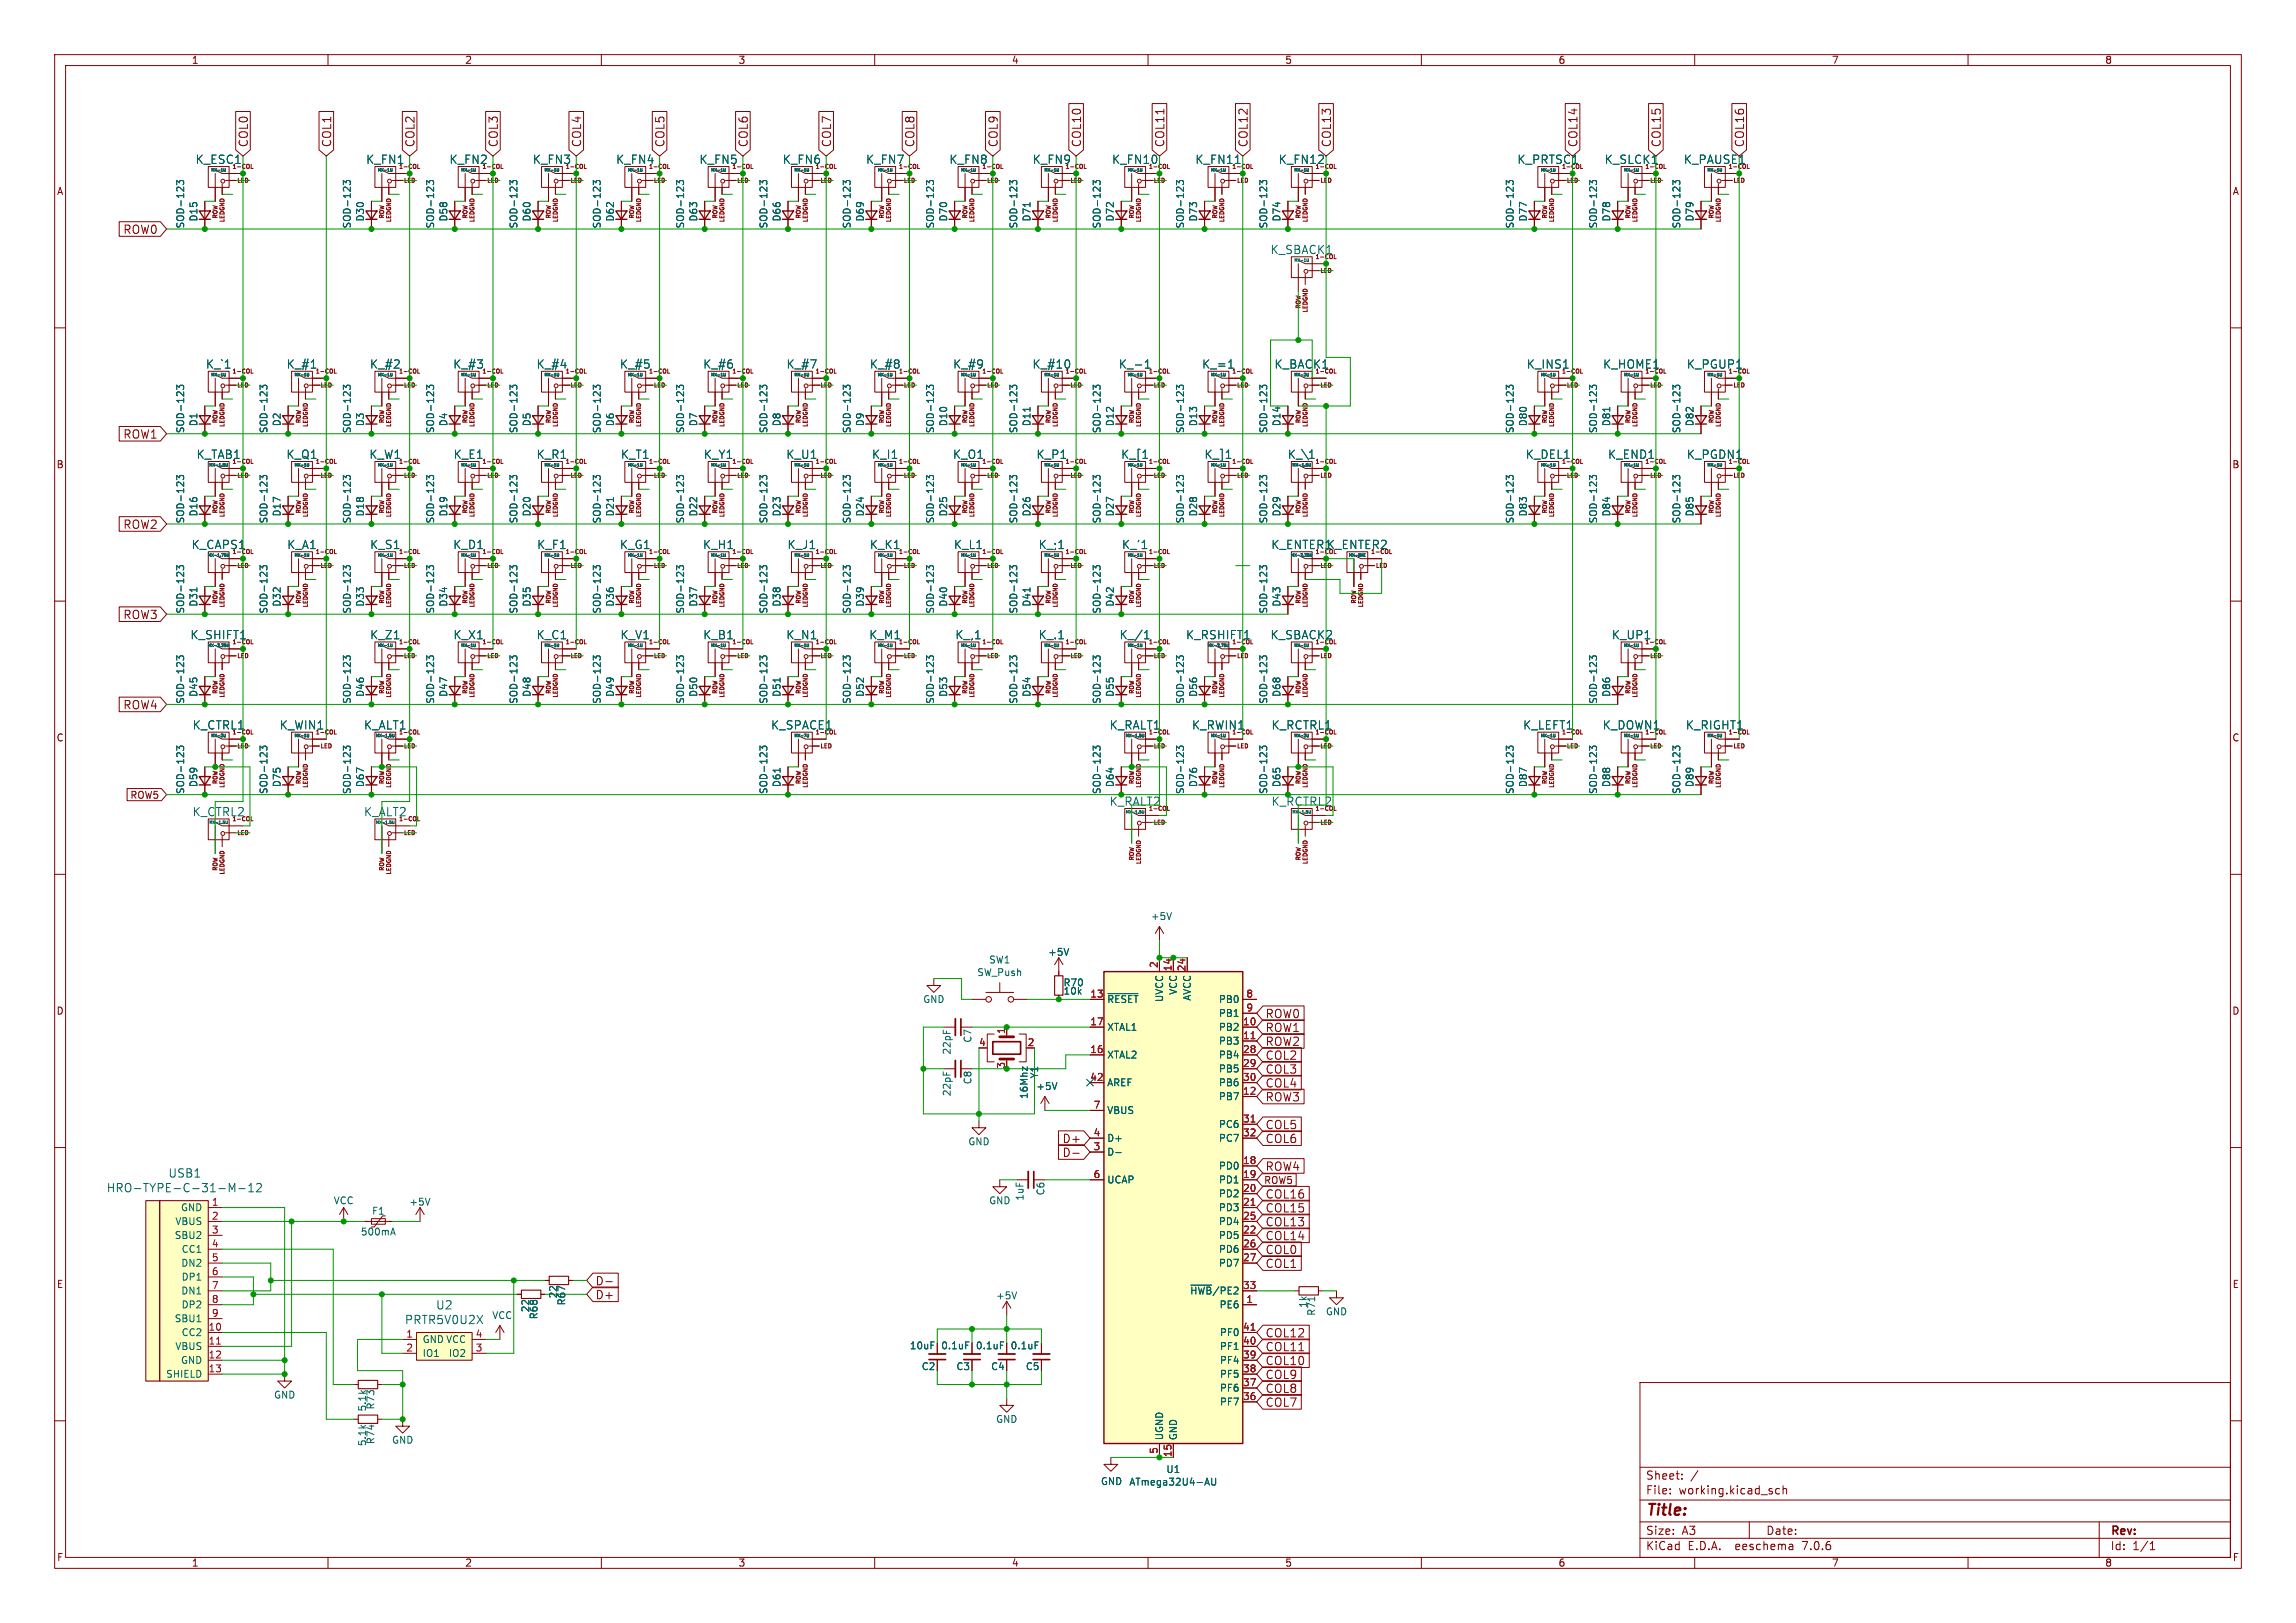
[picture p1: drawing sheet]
<svg xmlns="http://www.w3.org/2000/svg" width="420mm" height="297mm" viewBox="0 0 420 297" stroke-linecap="round" stroke-linejoin="round" font-family="sans-serif">
<defs><g id="words">
<text font-size="2.8" fill="#840000" x="301" y="277.9">Title:</text>
<g font-size="2.1" fill="#840000">
<text x="45.5" y="27.1" transform="rotate(-90 45.5 27.1)">COL0</text>
<text x="60.8" y="27.1" transform="rotate(-90 60.8 27.1)">COL1</text>
<text x="76" y="27.1" transform="rotate(-90 76 27.1)">COL2</text>
<text x="91.3" y="27.1" transform="rotate(-90 91.3 27.1)">COL3</text>
<text x="106.5" y="27.1" transform="rotate(-90 106.5 27.1)">COL4</text>
<text x="121.7" y="27.1" transform="rotate(-90 121.7 27.1)">COL5</text>
<text x="137" y="27.1" transform="rotate(-90 137 27.1)">COL6</text>
<text x="152.2" y="27.1" transform="rotate(-90 152.2 27.1)">COL7</text>
<text x="167.5" y="27.1" transform="rotate(-90 167.5 27.1)">COL8</text>
<text x="182.7" y="27.1" transform="rotate(-90 182.7 27.1)">COL9</text>
<text x="197.9" y="27.1" transform="rotate(-90 197.9 27.1)">COL10</text>
<text x="213.2" y="27.1" transform="rotate(-90 213.2 27.1)">COL11</text>
<text x="228.4" y="27.1" transform="rotate(-90 228.4 27.1)">COL12</text>
<text x="243.7" y="27.1" transform="rotate(-90 243.7 27.1)">COL13</text>
<text x="288.8" y="27.1" transform="rotate(-90 288.8 27.1)">COL14</text>
<text x="304" y="27.1" transform="rotate(-90 304 27.1)">COL15</text>
<text x="319.2" y="27.1" transform="rotate(-90 319.2 27.1)">COL16</text>
<text x="22.5" y="43">ROW0</text>
<text x="22.5" y="80.5">ROW1</text>
<text x="22.5" y="97">ROW2</text>
<text x="22.5" y="113.5">ROW3</text>
<text x="22.5" y="130">ROW4</text>
<text x="231.4" y="191.6">ROW2</text>
<text x="231.4" y="189.1">ROW1</text>
<text x="231.4" y="186.5">ROW0</text>
<text x="231.4" y="194.1">COL2</text>
<text x="231.4" y="196.7">COL3</text>
<text x="231.4" y="199.2">COL4</text>
<text x="231.4" y="201.8">ROW3</text>
<text x="194.3" y="209.4">D+</text>
<text x="231.4" y="206.8">COL5</text>
<text x="231.4" y="209.4">COL6</text>
<text x="194.3" y="211.9">D-</text>
<text x="231.4" y="214.5">ROW4</text>
<text x="231.4" y="219.5">COL16</text>
<text x="231.4" y="224.6">COL13</text>
<text x="231.4" y="222.1">COL15</text>
<text x="231.4" y="227.2">COL14</text>
<text x="231.4" y="232.2">COL1</text>
<text x="231.4" y="229.7">COL0</text>
<text x="108.8" y="238">D+</text>
<text x="108.8" y="235.4">D-</text>
<text x="231.4" y="244.9">COL12</text>
<text x="231.4" y="250">COL10</text>
<text x="231.4" y="247.5">COL11</text>
<text x="231.4" y="255.1">COL8</text>
<text x="231.4" y="257.6">COL7</text>
<text x="231.4" y="252.6">COL9</text>
<text x="301" y="273.7">File:</text>
<text x="301" y="271">Sheet:</text>
<text x="307.1" y="273.7">working.kicad_sch</text>
<text x="301" y="281.1">Size:</text>
<text x="307.6" y="281.1">A3</text>
<text x="323" y="281.1">Date:</text>
<text x="386" y="281.3">Rev:</text>
<text x="301" y="283.9">KiCad</text>
<text x="308.7" y="283.9">E.D.A.</text>
<text x="317.6" y="283.9">eeschema</text>
<text x="330" y="283.9">7.0.6</text>
<text x="386" y="283.9">Id:</text>
<text x="390.1" y="283.9">1/1</text>
</g>
<g font-size="2.1" fill="#006464">
<text x="35.7" y="30.2">K_ESC1</text>
<text x="66.9" y="30.2">K_FN1</text>
<text x="82.1" y="30.2">K_FN2</text>
<text x="97.4" y="30.2">K_FN3</text>
<text x="112.6" y="30.2">K_FN4</text>
<text x="127.8" y="30.2">K_FN5</text>
<text x="143.1" y="30.2">K_FN6</text>
<text x="158.3" y="30.2">K_FN7</text>
<text x="173.6" y="30.2">K_FN8</text>
<text x="188.8" y="30.2">K_FN9</text>
<text x="203.3" y="30.2">K_FN10</text>
<text x="218.6" y="30.2">K_FN11</text>
<text x="233.8" y="30.2">K_FN12</text>
<text x="277.5" y="30.2">K_PRTSC1</text>
<text x="293.4" y="30.2">K_SLCK1</text>
<text x="307.9" y="30.2">K_PAUSE1</text>
<text x="232.3" y="46.7">K_SBACK1</text>
<text x="37.6" y="67.7">K_`1</text>
<text x="52.3" y="67.7">K_#1</text>
<text x="67.6" y="67.7">K_#2</text>
<text x="82.8" y="67.7">K_#3</text>
<text x="98.1" y="67.7">K_#4</text>
<text x="113.3" y="67.7">K_#5</text>
<text x="128.5" y="67.7">K_#6</text>
<text x="143.8" y="67.7">K_#7</text>
<text x="159" y="67.7">K_#8</text>
<text x="174.3" y="67.7">K_#9</text>
<text x="188.8" y="67.7">K_#10</text>
<text x="204.6" y="67.7">K_-1</text>
<text x="219.8" y="67.7">K_=1</text>
<text x="233" y="67.7">K_BACK1</text>
<text x="279.2" y="67.7">K_INS1</text>
<text x="293.1" y="67.7">K_HOME1</text>
<text x="308.5" y="67.7">K_PGUP1</text>
<text x="35.9" y="84.2">K_TAB1</text>
<text x="52.3" y="84.2">K_Q1</text>
<text x="67.5" y="84.2">K_W1</text>
<text x="82.9" y="84.2">K_E1</text>
<text x="98.1" y="84.2">K_R1</text>
<text x="113.5" y="84.2">K_T1</text>
<text x="128.6" y="84.2">K_Y1</text>
<text x="143.7" y="84.2">K_U1</text>
<text x="159.4" y="84.2">K_I1</text>
<text x="174.2" y="84.2">K_O1</text>
<text x="189.5" y="84.2">K_P1</text>
<text x="205" y="84.2">K_[1</text>
<text x="220.2" y="84.2">K_]1</text>
<text x="235.5" y="84.2">K_\1</text>
<text x="279" y="84.2">K_DEL1</text>
<text x="294.1" y="84.2">K_END1</text>
<text x="308.5" y="84.2">K_PGDN1</text>
<text x="35" y="100.7">K_CAPS1</text>
<text x="52.4" y="100.7">K_A1</text>
<text x="67.6" y="100.7">K_S1</text>
<text x="82.8" y="100.7">K_D1</text>
<text x="98.2" y="100.7">K_F1</text>
<text x="113.3" y="100.7">K_G1</text>
<text x="128.5" y="100.7">K_H1</text>
<text x="144" y="100.7">K_J1</text>
<text x="159" y="100.7">K_K1</text>
<text x="174.4" y="100.7">K_L1</text>
<text x="189.9" y="100.7">K_;1</text>
<text x="205.1" y="100.7">K_'1</text>
<text x="232.5" y="100.7">K_ENTER1K_ENTER2</text>
<text x="34.7" y="117.2">K_SHIFT1</text>
<text x="67.6" y="117.2">K_Z1</text>
<text x="82.9" y="117.2">K_X1</text>
<text x="98.1" y="117.2">K_C1</text>
<text x="113.4" y="117.2">K_V1</text>
<text x="128.5" y="117.2">K_B1</text>
<text x="143.7" y="117.2">K_N1</text>
<text x="158.9" y="117.2">K_M1</text>
<text x="174.7" y="117.2">K_,1</text>
<text x="189.9" y="117.2">K_.1</text>
<text x="204.7" y="117.2">K_/1</text>
<text x="216.9" y="117.2">K_RSHIFT1</text>
<text x="232.3" y="117.2">K_SBACK2</text>
<text x="294.7" y="117.2">K_UP1</text>
<text x="35.1" y="133.7">K_CTRL1</text>
<text x="51.1" y="133.7">K_WIN1</text>
<text x="66.5" y="133.7">K_ALT1</text>
<text x="140.9" y="133.7">K_SPACE1</text>
<text x="202.9" y="133.7">K_RALT1</text>
<text x="217.9" y="133.7">K_RWIN1</text>
<text x="232.5" y="133.7">K_RCTRL1</text>
<text x="278.5" y="133.7">K_LEFT1</text>
<text x="293.1" y="133.7">K_DOWN1</text>
<text x="308.3" y="133.7">K_RIGHT1</text>
<text x="35.1" y="149.6">K_CTRL2</text>
<text x="66.5" y="149.6">K_ALT2</text>
<text x="202.9" y="147.7">K_RALT2</text>
<text x="232.5" y="147.7">K_RCTRL2</text>
<text x="30.7" y="215.7">USB1</text>
<text x="19.4" y="218.4">HRO-TYPE-C-31-M-12</text>
<text x="79.7" y="239.8">U2</text>
<text x="74" y="242.5">PRTR5V0U2X</text>
</g>
<g font-size="1.8" fill="#840000">
<text x="35" y="11.9">1</text>
<text x="85" y="11.9">2</text>
<text x="135" y="11.9">3</text>
<text x="185" y="11.9">4</text>
<text x="235" y="11.9">5</text>
<text x="285" y="11.9">6</text>
<text x="335" y="11.9">7</text>
<text x="385" y="11.9">8</text>
<text x="10.3" y="35.9">A</text>
<text x="408.3" y="35.9">A</text>
<text x="10.3" y="85.9">B</text>
<text x="408.2" y="85.9">B</text>
<text x="10.3" y="135.9">C</text>
<text x="408.2" y="135.9">C</text>
<text x="23.7" y="146.4">ROW5</text>
<text x="10.3" y="185.9">D</text>
<text x="408.2" y="185.9">D</text>
<text x="231.1" y="216.9">ROW5</text>
<text x="10.3" y="235.9">E</text>
<text x="408.3" y="235.9">E</text>
<text x="10.3" y="285.9">F</text>
<text x="35" y="286.9">1</text>
<text x="85" y="286.9">2</text>
<text x="135" y="286.9">3</text>
<text x="185" y="286.9">4</text>
<text x="235" y="286.9">5</text>
<text x="285" y="286.9">6</text>
<text x="335" y="286.9">7</text>
<text x="385" y="286.9">8</text>
<text x="408.3" y="285.9">F</text>
</g>
<g font-size="1.8" fill="#006464">
<text x="33.9" y="41.9" transform="rotate(-90 33.9 41.9)">SOD-123</text>
<text x="36.3" y="40.6" transform="rotate(-90 36.3 40.6)">D15</text>
<text x="64.4" y="41.9" transform="rotate(-90 64.4 41.9)">SOD-123</text>
<text x="66.8" y="40.6" transform="rotate(-90 66.8 40.6)">D30</text>
<text x="79.6" y="41.9" transform="rotate(-90 79.6 41.9)">SOD-123</text>
<text x="82" y="40.6" transform="rotate(-90 82 40.6)">D58</text>
<text x="94.8" y="41.9" transform="rotate(-90 94.8 41.9)">SOD-123</text>
<text x="97.3" y="40.6" transform="rotate(-90 97.3 40.6)">D60</text>
<text x="110.1" y="41.9" transform="rotate(-90 110.1 41.9)">SOD-123</text>
<text x="112.5" y="40.6" transform="rotate(-90 112.5 40.6)">D62</text>
<text x="125.3" y="41.9" transform="rotate(-90 125.3 41.9)">SOD-123</text>
<text x="127.7" y="40.6" transform="rotate(-90 127.7 40.6)">D63</text>
<text x="140.6" y="41.9" transform="rotate(-90 140.6 41.9)">SOD-123</text>
<text x="143" y="40.6" transform="rotate(-90 143 40.6)">D66</text>
<text x="155.8" y="41.9" transform="rotate(-90 155.8 41.9)">SOD-123</text>
<text x="158.2" y="40.6" transform="rotate(-90 158.2 40.6)">D69</text>
<text x="171" y="41.9" transform="rotate(-90 171 41.9)">SOD-123</text>
<text x="173.5" y="40.6" transform="rotate(-90 173.5 40.6)">D70</text>
<text x="186.3" y="41.9" transform="rotate(-90 186.3 41.9)">SOD-123</text>
<text x="188.7" y="40.6" transform="rotate(-90 188.7 40.6)">D71</text>
<text x="201.5" y="41.9" transform="rotate(-90 201.5 41.9)">SOD-123</text>
<text x="203.9" y="40.6" transform="rotate(-90 203.9 40.6)">D72</text>
<text x="216.8" y="41.9" transform="rotate(-90 216.8 41.9)">SOD-123</text>
<text x="219.2" y="40.6" transform="rotate(-90 219.2 40.6)">D73</text>
<text x="232" y="41.9" transform="rotate(-90 232 41.9)">SOD-123</text>
<text x="234.4" y="40.6" transform="rotate(-90 234.4 40.6)">D74</text>
<text x="277.1" y="41.9" transform="rotate(-90 277.1 41.9)">SOD-123</text>
<text x="279.5" y="40.6" transform="rotate(-90 279.5 40.6)">D77</text>
<text x="292.3" y="41.9" transform="rotate(-90 292.3 41.9)">SOD-123</text>
<text x="294.7" y="40.6" transform="rotate(-90 294.7 40.6)">D78</text>
<text x="307.6" y="41.9" transform="rotate(-90 307.6 41.9)">SOD-123</text>
<text x="310" y="40.6" transform="rotate(-90 310 40.6)">D79</text>
<text x="33.9" y="79.4" transform="rotate(-90 33.9 79.4)">SOD-123</text>
<text x="36.3" y="78.1" transform="rotate(-90 36.3 78.1)">D1</text>
<text x="49.1" y="79.4" transform="rotate(-90 49.1 79.4)">SOD-123</text>
<text x="51.5" y="78.1" transform="rotate(-90 51.5 78.1)">D2</text>
<text x="64.4" y="79.4" transform="rotate(-90 64.4 79.4)">SOD-123</text>
<text x="66.8" y="78.1" transform="rotate(-90 66.8 78.1)">D3</text>
<text x="79.6" y="79.4" transform="rotate(-90 79.6 79.4)">SOD-123</text>
<text x="82" y="78.1" transform="rotate(-90 82 78.1)">D4</text>
<text x="94.8" y="79.4" transform="rotate(-90 94.8 79.4)">SOD-123</text>
<text x="97.3" y="78.1" transform="rotate(-90 97.3 78.1)">D5</text>
<text x="110.1" y="79.4" transform="rotate(-90 110.1 79.4)">SOD-123</text>
<text x="112.5" y="78.1" transform="rotate(-90 112.5 78.1)">D6</text>
<text x="125.3" y="79.4" transform="rotate(-90 125.3 79.4)">SOD-123</text>
<text x="127.7" y="78.1" transform="rotate(-90 127.7 78.1)">D7</text>
<text x="140.6" y="79.4" transform="rotate(-90 140.6 79.4)">SOD-123</text>
<text x="143" y="78.1" transform="rotate(-90 143 78.1)">D8</text>
<text x="155.8" y="79.4" transform="rotate(-90 155.8 79.4)">SOD-123</text>
<text x="158.2" y="78.1" transform="rotate(-90 158.2 78.1)">D9</text>
<text x="171" y="79.4" transform="rotate(-90 171 79.4)">SOD-123</text>
<text x="173.5" y="78.1" transform="rotate(-90 173.5 78.1)">D10</text>
<text x="186.3" y="79.4" transform="rotate(-90 186.3 79.4)">SOD-123</text>
<text x="188.7" y="78.1" transform="rotate(-90 188.7 78.1)">D11</text>
<text x="201.5" y="79.4" transform="rotate(-90 201.5 79.4)">SOD-123</text>
<text x="203.9" y="78.1" transform="rotate(-90 203.9 78.1)">D12</text>
<text x="216.8" y="79.4" transform="rotate(-90 216.8 79.4)">SOD-123</text>
<text x="219.2" y="78.1" transform="rotate(-90 219.2 78.1)">D13</text>
<text x="232" y="79.4" transform="rotate(-90 232 79.4)">SOD-123</text>
<text x="234.4" y="78.1" transform="rotate(-90 234.4 78.1)">D14</text>
<text x="277.1" y="79.4" transform="rotate(-90 277.1 79.4)">SOD-123</text>
<text x="279.5" y="78.1" transform="rotate(-90 279.5 78.1)">D80</text>
<text x="292.3" y="79.4" transform="rotate(-90 292.3 79.4)">SOD-123</text>
<text x="294.7" y="78.1" transform="rotate(-90 294.7 78.1)">D81</text>
<text x="307.6" y="79.4" transform="rotate(-90 307.6 79.4)">SOD-123</text>
<text x="310" y="78.1" transform="rotate(-90 310 78.1)">D82</text>
<text x="33.9" y="95.9" transform="rotate(-90 33.9 95.9)">SOD-123</text>
<text x="36.3" y="94.6" transform="rotate(-90 36.3 94.6)">D16</text>
<text x="49.1" y="95.9" transform="rotate(-90 49.1 95.9)">SOD-123</text>
<text x="51.5" y="94.6" transform="rotate(-90 51.5 94.6)">D17</text>
<text x="64.4" y="95.9" transform="rotate(-90 64.4 95.9)">SOD-123</text>
<text x="66.8" y="94.6" transform="rotate(-90 66.8 94.6)">D18</text>
<text x="79.6" y="95.9" transform="rotate(-90 79.6 95.9)">SOD-123</text>
<text x="82" y="94.6" transform="rotate(-90 82 94.6)">D19</text>
<text x="94.8" y="95.9" transform="rotate(-90 94.8 95.9)">SOD-123</text>
<text x="97.3" y="94.6" transform="rotate(-90 97.3 94.6)">D20</text>
<text x="110.1" y="95.9" transform="rotate(-90 110.1 95.9)">SOD-123</text>
<text x="112.5" y="94.6" transform="rotate(-90 112.5 94.6)">D21</text>
<text x="125.3" y="95.9" transform="rotate(-90 125.3 95.9)">SOD-123</text>
<text x="127.7" y="94.6" transform="rotate(-90 127.7 94.6)">D22</text>
<text x="140.6" y="95.9" transform="rotate(-90 140.6 95.9)">SOD-123</text>
<text x="143" y="94.6" transform="rotate(-90 143 94.6)">D23</text>
<text x="155.8" y="95.9" transform="rotate(-90 155.8 95.9)">SOD-123</text>
<text x="158.2" y="94.6" transform="rotate(-90 158.2 94.6)">D24</text>
<text x="171" y="95.9" transform="rotate(-90 171 95.9)">SOD-123</text>
<text x="173.5" y="94.6" transform="rotate(-90 173.5 94.6)">D25</text>
<text x="186.3" y="95.9" transform="rotate(-90 186.3 95.9)">SOD-123</text>
<text x="188.7" y="94.6" transform="rotate(-90 188.7 94.6)">D26</text>
<text x="201.5" y="95.9" transform="rotate(-90 201.5 95.9)">SOD-123</text>
<text x="203.9" y="94.6" transform="rotate(-90 203.9 94.6)">D27</text>
<text x="216.8" y="95.9" transform="rotate(-90 216.8 95.9)">SOD-123</text>
<text x="219.2" y="94.6" transform="rotate(-90 219.2 94.6)">D28</text>
<text x="232" y="95.9" transform="rotate(-90 232 95.9)">SOD-123</text>
<text x="234.4" y="94.6" transform="rotate(-90 234.4 94.6)">D29</text>
<text x="277.1" y="95.9" transform="rotate(-90 277.1 95.9)">SOD-123</text>
<text x="279.5" y="94.6" transform="rotate(-90 279.5 94.6)">D83</text>
<text x="292.3" y="95.9" transform="rotate(-90 292.3 95.9)">SOD-123</text>
<text x="294.7" y="94.6" transform="rotate(-90 294.7 94.6)">D84</text>
<text x="307.6" y="95.9" transform="rotate(-90 307.6 95.9)">SOD-123</text>
<text x="310" y="94.6" transform="rotate(-90 310 94.6)">D85</text>
<text x="33.9" y="112.4" transform="rotate(-90 33.9 112.4)">SOD-123</text>
<text x="36.3" y="111.1" transform="rotate(-90 36.3 111.1)">D31</text>
<text x="49.1" y="112.4" transform="rotate(-90 49.1 112.4)">SOD-123</text>
<text x="51.5" y="111.1" transform="rotate(-90 51.5 111.1)">D32</text>
<text x="64.4" y="112.4" transform="rotate(-90 64.4 112.4)">SOD-123</text>
<text x="66.8" y="111.1" transform="rotate(-90 66.8 111.1)">D33</text>
<text x="79.6" y="112.4" transform="rotate(-90 79.6 112.4)">SOD-123</text>
<text x="82" y="111.1" transform="rotate(-90 82 111.1)">D34</text>
<text x="94.8" y="112.4" transform="rotate(-90 94.8 112.4)">SOD-123</text>
<text x="97.3" y="111.1" transform="rotate(-90 97.3 111.1)">D35</text>
<text x="110.1" y="112.4" transform="rotate(-90 110.1 112.4)">SOD-123</text>
<text x="112.5" y="111.1" transform="rotate(-90 112.5 111.1)">D36</text>
<text x="125.3" y="112.4" transform="rotate(-90 125.3 112.4)">SOD-123</text>
<text x="127.7" y="111.1" transform="rotate(-90 127.7 111.1)">D37</text>
<text x="140.6" y="112.4" transform="rotate(-90 140.6 112.4)">SOD-123</text>
<text x="143" y="111.1" transform="rotate(-90 143 111.1)">D38</text>
<text x="155.8" y="112.4" transform="rotate(-90 155.8 112.4)">SOD-123</text>
<text x="158.2" y="111.1" transform="rotate(-90 158.2 111.1)">D39</text>
<text x="171" y="112.4" transform="rotate(-90 171 112.4)">SOD-123</text>
<text x="173.5" y="111.1" transform="rotate(-90 173.5 111.1)">D40</text>
<text x="186.3" y="112.4" transform="rotate(-90 186.3 112.4)">SOD-123</text>
<text x="188.7" y="111.1" transform="rotate(-90 188.7 111.1)">D41</text>
<text x="201.5" y="112.4" transform="rotate(-90 201.5 112.4)">SOD-123</text>
<text x="203.9" y="111.1" transform="rotate(-90 203.9 111.1)">D42</text>
<text x="232" y="112.4" transform="rotate(-90 232 112.4)">SOD-123</text>
<text x="234.4" y="111.1" transform="rotate(-90 234.4 111.1)">D43</text>
<text x="33.9" y="128.9" transform="rotate(-90 33.9 128.9)">SOD-123</text>
<text x="36.3" y="127.6" transform="rotate(-90 36.3 127.6)">D45</text>
<text x="64.4" y="128.9" transform="rotate(-90 64.4 128.9)">SOD-123</text>
<text x="66.8" y="127.6" transform="rotate(-90 66.8 127.6)">D46</text>
<text x="79.6" y="128.9" transform="rotate(-90 79.6 128.9)">SOD-123</text>
<text x="82" y="127.6" transform="rotate(-90 82 127.6)">D47</text>
<text x="94.8" y="128.9" transform="rotate(-90 94.8 128.9)">SOD-123</text>
<text x="97.3" y="127.6" transform="rotate(-90 97.3 127.6)">D48</text>
<text x="110.1" y="128.9" transform="rotate(-90 110.1 128.9)">SOD-123</text>
<text x="112.5" y="127.6" transform="rotate(-90 112.5 127.6)">D49</text>
<text x="125.3" y="128.9" transform="rotate(-90 125.3 128.9)">SOD-123</text>
<text x="127.7" y="127.6" transform="rotate(-90 127.7 127.6)">D50</text>
<text x="140.6" y="128.9" transform="rotate(-90 140.6 128.9)">SOD-123</text>
<text x="143" y="127.6" transform="rotate(-90 143 127.6)">D51</text>
<text x="155.8" y="128.9" transform="rotate(-90 155.8 128.9)">SOD-123</text>
<text x="158.2" y="127.6" transform="rotate(-90 158.2 127.6)">D52</text>
<text x="171" y="128.9" transform="rotate(-90 171 128.9)">SOD-123</text>
<text x="173.5" y="127.6" transform="rotate(-90 173.5 127.6)">D53</text>
<text x="186.3" y="128.9" transform="rotate(-90 186.3 128.9)">SOD-123</text>
<text x="188.7" y="127.6" transform="rotate(-90 188.7 127.6)">D54</text>
<text x="201.5" y="128.9" transform="rotate(-90 201.5 128.9)">SOD-123</text>
<text x="203.9" y="127.6" transform="rotate(-90 203.9 127.6)">D55</text>
<text x="216.8" y="128.9" transform="rotate(-90 216.8 128.9)">SOD-123</text>
<text x="219.2" y="127.6" transform="rotate(-90 219.2 127.6)">D56</text>
<text x="232" y="128.9" transform="rotate(-90 232 128.9)">SOD-123</text>
<text x="234.4" y="127.6" transform="rotate(-90 234.4 127.6)">D68</text>
<text x="292.3" y="128.9" transform="rotate(-90 292.3 128.9)">SOD-123</text>
<text x="294.7" y="127.6" transform="rotate(-90 294.7 127.6)">D86</text>
<text x="33.9" y="145.4" transform="rotate(-90 33.9 145.4)">SOD-123</text>
<text x="36.3" y="144.1" transform="rotate(-90 36.3 144.1)">D59</text>
<text x="49.1" y="145.4" transform="rotate(-90 49.1 145.4)">SOD-123</text>
<text x="51.5" y="144.1" transform="rotate(-90 51.5 144.1)">D75</text>
<text x="64.4" y="145.4" transform="rotate(-90 64.4 145.4)">SOD-123</text>
<text x="66.8" y="144.1" transform="rotate(-90 66.8 144.1)">D67</text>
<text x="140.6" y="145.4" transform="rotate(-90 140.6 145.4)">SOD-123</text>
<text x="143" y="144.1" transform="rotate(-90 143 144.1)">D61</text>
<text x="201.5" y="145.4" transform="rotate(-90 201.5 145.4)">SOD-123</text>
<text x="203.9" y="144.1" transform="rotate(-90 203.9 144.1)">D64</text>
<text x="216.8" y="145.4" transform="rotate(-90 216.8 145.4)">SOD-123</text>
<text x="219.2" y="144.1" transform="rotate(-90 219.2 144.1)">D76</text>
<text x="232" y="145.4" transform="rotate(-90 232 145.4)">SOD-123</text>
<text x="234.4" y="144.1" transform="rotate(-90 234.4 144.1)">D65</text>
<text x="277.1" y="145.4" transform="rotate(-90 277.1 145.4)">SOD-123</text>
<text x="279.5" y="144.1" transform="rotate(-90 279.5 144.1)">D87</text>
<text x="292.3" y="145.4" transform="rotate(-90 292.3 145.4)">SOD-123</text>
<text x="294.7" y="144.1" transform="rotate(-90 294.7 144.1)">D88</text>
<text x="307.6" y="145.4" transform="rotate(-90 307.6 145.4)">SOD-123</text>
<text x="310" y="144.1" transform="rotate(-90 310 144.1)">D89</text>
<text x="210.4" y="168.6">+5V</text>
<text x="178.7" y="178.8">SW_Push</text>
<text x="180.8" y="176.5">SW1</text>
<text x="191.6" y="175.1">+5V</text>
<text x="168.8" y="183.7">GND</text>
<text x="194.4" y="182.2">10k</text>
<text x="194.4" y="180.7">R70</text>
<text x="202.4" y="183.7">~{RESET}</text>
<text x="213" y="183.5" transform="rotate(-90 213 183.5)">UVCC</text>
<text x="215.5" y="182.1" transform="rotate(-90 215.5 182.1)">VCC</text>
<text x="218" y="183.2" transform="rotate(-90 218 183.2)">AVCC</text>
<text x="222.9" y="183.7">PB0</text>
<text x="177.9" y="190.9" transform="rotate(-90 177.9 190.9)">C7</text>
<text x="202.4" y="188.8">XTAL1</text>
<text x="222.9" y="188.8">PB2</text>
<text x="222.9" y="191.4">PB3</text>
<text x="222.9" y="186.3">PB1</text>
<text x="174.1" y="193.1" transform="rotate(-90 174.1 193.1)">22pF</text>
<text x="190.1" y="197.5" transform="rotate(-90 190.1 197.5)">Y1</text>
<text x="202.4" y="193.9">XTAL2</text>
<text x="222.9" y="193.9">PB4</text>
<text x="222.9" y="196.4">PB5</text>
<text x="174.1" y="200.7" transform="rotate(-90 174.1 200.7)">22pF</text>
<text x="177.9" y="198.5" transform="rotate(-90 177.9 198.5)">C8</text>
<text x="188.2" y="201.2" transform="rotate(-90 188.2 201.2)">16Mhz</text>
<text x="189.5" y="199.7">+5V</text>
<text x="202.4" y="199">AREF</text>
<text x="222.9" y="201.5">PB7</text>
<text x="222.9" y="199">PB6</text>
<text x="177" y="209.8">GND</text>
<text x="202.4" y="209.1">D+</text>
<text x="202.4" y="204.1">VBUS</text>
<text x="222.9" y="206.6">PC6</text>
<text x="222.9" y="209.1">PC7</text>
<text x="202.4" y="211.7">D-</text>
<text x="222.9" y="214.2">PD0</text>
<text x="33" y="221.8">GND</text>
<text x="60.9" y="220.6">VCC</text>
<text x="74.8" y="220.8">+5V</text>
<text x="180.8" y="220.6">GND</text>
<text x="187.4" y="219.8" transform="rotate(-90 187.4 219.8)">1uF</text>
<text x="191.2" y="218.8" transform="rotate(-90 191.2 218.8)">C6</text>
<text x="202.4" y="216.8">UCAP</text>
<text x="222.9" y="216.8">PD1</text>
<text x="222.9" y="219.3">PD2</text>
<text x="222.9" y="221.8">PD3</text>
<text x="31.9" y="226.9">SBU2</text>
<text x="32" y="224.4">VBUS</text>
<text x="65.9" y="226.3">500mA</text>
<text x="68" y="222.5">F1</text>
<text x="222.9" y="226.9">PD5</text>
<text x="222.9" y="224.4">PD4</text>
<text x="33.1" y="232">DN2</text>
<text x="33.1" y="229.5">CC1</text>
<text x="222.9" y="229.5">PD6</text>
<text x="222.9" y="232">PD7</text>
<text x="33.1" y="237.1">DN1</text>
<text x="33.1" y="234.5">DP1</text>
<text x="33.1" y="239.6">DP2</text>
<text x="102.1" y="237.7" transform="rotate(-90 102.1 237.7)">22</text>
<text x="103.6" y="239" transform="rotate(-90 103.6 239)">R67</text>
<text x="182.1" y="238">+5V</text>
<text x="217.6" y="237.1">~{HWB}/PE2</text>
<text x="223" y="239.6">PE6</text>
<text x="239.2" y="239.4" transform="rotate(-90 239.2 239.4)">1k</text>
<text x="31.9" y="242.2">SBU1</text>
<text x="33.1" y="244.7">CC2</text>
<text x="77.2" y="246">GND VCC</text>
<text x="90" y="241.6">VCC</text>
<text x="97" y="240.2" transform="rotate(-90 97 240.2)">22</text>
<text x="98.5" y="241.5" transform="rotate(-90 98.5 241.5)">R68</text>
<text x="223.1" y="244.7">PF0</text>
<text x="240.8" y="240.9" transform="rotate(-90 240.8 240.9)">R71</text>
<text x="242.4" y="240.9">GND</text>
<text x="32" y="247.2">VBUS</text>
<text x="33" y="249.8">GND</text>
<text x="77.2" y="248.5">IO1</text>
<text x="82" y="248.5">IO2</text>
<text x="166.3" y="247.1">10uF</text>
<text x="168.5" y="250.9">C2</text>
<text x="172.1" y="247.1">0.1uF</text>
<text x="174.9" y="250.9">C3</text>
<text x="178.4" y="247.1">0.1uF</text>
<text x="181.2" y="250.9">C4</text>
<text x="184.8" y="247.1">0.1uF</text>
<text x="187.6" y="250.9">C5</text>
<text x="223.1" y="249.8">PF4</text>
<text x="223.1" y="247.2">PF1</text>
<text x="30.3" y="252.3">SHIELD</text>
<text x="50" y="256.1">GND</text>
<text x="223.1" y="257.4">PF7</text>
<text x="223.1" y="254.9">PF6</text>
<text x="223.1" y="252.3">PF5</text>
<text x="67.2" y="258.4" transform="rotate(-90 67.2 258.4)">5.1k</text>
<text x="68.7" y="258" transform="rotate(-90 68.7 258)">R73</text>
<text x="182.1" y="260.6">GND</text>
<text x="213" y="263.7" transform="rotate(-90 213 263.7)">UGND</text>
<text x="215.5" y="263.7" transform="rotate(-90 215.5 263.7)">GND</text>
<text x="67.2" y="264.7" transform="rotate(-90 67.2 264.7)">5.1k</text>
<text x="68.7" y="264.4" transform="rotate(-90 68.7 264.4)">R74</text>
<text x="71.6" y="264.4">GND</text>
<text x="213.3" y="269.7">U1</text>
<text x="201.3" y="272">GND</text>
<text x="206.5" y="272.1">ATmega32U4-AU</text>
</g>
<g font-size="1.8" fill="#a90000">
<text x="211.8" y="177.2" transform="rotate(-90 211.8 177.2)">2</text>
<text x="214.4" y="177.8" transform="rotate(-90 214.4 177.8)">14</text>
<text x="216.9" y="177.8" transform="rotate(-90 216.9 177.8)">24</text>
<text x="199.3" y="182.6">13</text>
<text x="227.9" y="182.6">8</text>
<text x="227.9" y="185.2">9</text>
<text x="179" y="191.5">4</text>
<text x="183.9" y="189.3" transform="rotate(-90 183.9 189.3)">1</text>
<text x="187.9" y="191.5">2</text>
<text x="199.3" y="187.7">17</text>
<text x="227.3" y="187.7">10</text>
<text x="227.3" y="190.2">11</text>
<text x="183.9" y="195.7" transform="rotate(-90 183.9 195.7)">3</text>
<text x="199.3" y="192.8">16</text>
<text x="199.3" y="197.9">42</text>
<text x="227.3" y="192.8">28</text>
<text x="227.3" y="195.3">29</text>
<text x="227.3" y="197.9">30</text>
<text x="200" y="202.9">7</text>
<text x="227.3" y="200.4">12</text>
<text x="200" y="208">4</text>
<text x="227.3" y="205.5">31</text>
<text x="227.3" y="208">32</text>
<text x="200" y="210.6">3</text>
<text x="200" y="215.6">6</text>
<text x="227.3" y="213.1">18</text>
<text x="227.3" y="215.6">19</text>
<text x="38.7" y="220.7">1</text>
<text x="227.3" y="218.2">20</text>
<text x="227.3" y="220.7">21</text>
<text x="38.7" y="223.3">2</text>
<text x="38.7" y="225.8">3</text>
<text x="227.3" y="225.8">22</text>
<text x="227.3" y="223.3">25</text>
<text x="38.7" y="228.3">4</text>
<text x="38.7" y="230.9">5</text>
<text x="38.7" y="233.4">6</text>
<text x="227.3" y="228.3">26</text>
<text x="227.3" y="230.9">27</text>
<text x="38.7" y="236">7</text>
<text x="38.7" y="238.5">8</text>
<text x="227.3" y="236">33</text>
<text x="227.9" y="238.5">1</text>
<text x="38.1" y="243.6">10</text>
<text x="38.7" y="241">9</text>
<text x="74.2" y="244.9">1</text>
<text x="86.9" y="244.9">4</text>
<text x="227.3" y="243.6">41</text>
<text x="38.1" y="246.1">11</text>
<text x="38.1" y="248.7">12</text>
<text x="38.1" y="251.2">13</text>
<text x="74.2" y="247.4">2</text>
<text x="86.9" y="247.4">3</text>
<text x="227.3" y="251.2">38</text>
<text x="227.3" y="248.7">39</text>
<text x="227.3" y="246.1">40</text>
<text x="227.3" y="256.3">36</text>
<text x="227.3" y="253.7">37</text>
<text x="211.8" y="266.1" transform="rotate(-90 211.8 266.1)">5</text>
<text x="214.4" y="266.7" transform="rotate(-90 214.4 266.7)">15</text>
</g>
<g font-size="1.1" fill="#840000">
<text x="42.4" y="31.1">1-COL</text>
<text x="43.3" y="33.6">LED</text>
<text x="72.9" y="31.1">1-COL</text>
<text x="73.7" y="33.6">LED</text>
<text x="88.1" y="31.1">1-COL</text>
<text x="89" y="33.6">LED</text>
<text x="103.3" y="31.1">1-COL</text>
<text x="104.2" y="33.6">LED</text>
<text x="118.6" y="31.1">1-COL</text>
<text x="119.5" y="33.6">LED</text>
<text x="133.8" y="31.1">1-COL</text>
<text x="134.7" y="33.6">LED</text>
<text x="149.1" y="31.1">1-COL</text>
<text x="149.9" y="33.6">LED</text>
<text x="164.3" y="31.1">1-COL</text>
<text x="165.2" y="33.6">LED</text>
<text x="179.5" y="31.1">1-COL</text>
<text x="180.4" y="33.6">LED</text>
<text x="194.8" y="31.1">1-COL</text>
<text x="195.7" y="33.6">LED</text>
<text x="210" y="31.1">1-COL</text>
<text x="210.9" y="33.6">LED</text>
<text x="225.3" y="31.1">1-COL</text>
<text x="226.1" y="33.6">LED</text>
<text x="240.5" y="31.1">1-COL</text>
<text x="241.4" y="33.6">LED</text>
<text x="285.6" y="31.1">1-COL</text>
<text x="286.5" y="33.6">LED</text>
<text x="300.8" y="31.1">1-COL</text>
<text x="301.7" y="33.6">LED</text>
<text x="316.1" y="31.1">1-COL</text>
<text x="316.9" y="33.6">LED</text>
<text x="40" y="40.1" transform="rotate(-90 40 40.1)">ROW</text>
<text x="41.2" y="40.8" transform="rotate(-90 41.2 40.8)">LEDGND</text>
<text x="70.5" y="40.1" transform="rotate(-90 70.5 40.1)">ROW</text>
<text x="71.7" y="40.8" transform="rotate(-90 71.7 40.8)">LEDGND</text>
<text x="85.7" y="40.1" transform="rotate(-90 85.7 40.1)">ROW</text>
<text x="87" y="40.8" transform="rotate(-90 87 40.8)">LEDGND</text>
<text x="100.9" y="40.1" transform="rotate(-90 100.9 40.1)">ROW</text>
<text x="102.2" y="40.8" transform="rotate(-90 102.2 40.8)">LEDGND</text>
<text x="116.2" y="40.1" transform="rotate(-90 116.2 40.1)">ROW</text>
<text x="117.4" y="40.8" transform="rotate(-90 117.4 40.8)">LEDGND</text>
<text x="131.4" y="40.1" transform="rotate(-90 131.4 40.1)">ROW</text>
<text x="132.7" y="40.8" transform="rotate(-90 132.7 40.8)">LEDGND</text>
<text x="146.7" y="40.1" transform="rotate(-90 146.7 40.1)">ROW</text>
<text x="147.9" y="40.8" transform="rotate(-90 147.9 40.8)">LEDGND</text>
<text x="161.9" y="40.1" transform="rotate(-90 161.9 40.1)">ROW</text>
<text x="163.2" y="40.8" transform="rotate(-90 163.2 40.8)">LEDGND</text>
<text x="177.1" y="40.1" transform="rotate(-90 177.1 40.1)">ROW</text>
<text x="178.4" y="40.8" transform="rotate(-90 178.4 40.8)">LEDGND</text>
<text x="192.4" y="40.1" transform="rotate(-90 192.4 40.1)">ROW</text>
<text x="193.6" y="40.8" transform="rotate(-90 193.6 40.8)">LEDGND</text>
<text x="207.6" y="40.1" transform="rotate(-90 207.6 40.1)">ROW</text>
<text x="208.9" y="40.8" transform="rotate(-90 208.9 40.8)">LEDGND</text>
<text x="222.9" y="40.1" transform="rotate(-90 222.9 40.1)">ROW</text>
<text x="224.1" y="40.8" transform="rotate(-90 224.1 40.8)">LEDGND</text>
<text x="238.1" y="40.1" transform="rotate(-90 238.1 40.1)">ROW</text>
<text x="239.4" y="40.8" transform="rotate(-90 239.4 40.8)">LEDGND</text>
<text x="283.2" y="40.1" transform="rotate(-90 283.2 40.1)">ROW</text>
<text x="284.5" y="40.8" transform="rotate(-90 284.5 40.8)">LEDGND</text>
<text x="298.4" y="40.1" transform="rotate(-90 298.4 40.1)">ROW</text>
<text x="299.7" y="40.8" transform="rotate(-90 299.7 40.8)">LEDGND</text>
<text x="313.7" y="40.1" transform="rotate(-90 313.7 40.1)">ROW</text>
<text x="314.9" y="40.8" transform="rotate(-90 314.9 40.8)">LEDGND</text>
<text x="240.5" y="47.6">1-COL</text>
<text x="241.4" y="50.1">LED</text>
<text x="238.1" y="56.6" transform="rotate(-90 238.1 56.6)">ROW</text>
<text x="239.4" y="57.3" transform="rotate(-90 239.4 57.3)">LEDGND</text>
<text x="42.4" y="68.6">1-COL</text>
<text x="43.3" y="71.1">LED</text>
<text x="57.6" y="68.6">1-COL</text>
<text x="58.5" y="71.1">LED</text>
<text x="72.9" y="68.6">1-COL</text>
<text x="73.7" y="71.1">LED</text>
<text x="88.1" y="68.6">1-COL</text>
<text x="89" y="71.1">LED</text>
<text x="103.3" y="68.6">1-COL</text>
<text x="104.2" y="71.1">LED</text>
<text x="118.6" y="68.6">1-COL</text>
<text x="119.5" y="71.1">LED</text>
<text x="133.8" y="68.6">1-COL</text>
<text x="134.7" y="71.1">LED</text>
<text x="149.1" y="68.6">1-COL</text>
<text x="149.9" y="71.1">LED</text>
<text x="164.3" y="68.6">1-COL</text>
<text x="165.2" y="71.1">LED</text>
<text x="179.5" y="68.6">1-COL</text>
<text x="180.4" y="71.1">LED</text>
<text x="194.8" y="68.6">1-COL</text>
<text x="195.7" y="71.1">LED</text>
<text x="210" y="68.6">1-COL</text>
<text x="210.9" y="71.1">LED</text>
<text x="225.3" y="68.6">1-COL</text>
<text x="226.1" y="71.1">LED</text>
<text x="240.5" y="68.6">1-COL</text>
<text x="241.4" y="71.1">LED</text>
<text x="285.6" y="68.6">1-COL</text>
<text x="286.5" y="71.1">LED</text>
<text x="300.8" y="68.6">1-COL</text>
<text x="301.7" y="71.1">LED</text>
<text x="316.1" y="68.6">1-COL</text>
<text x="316.9" y="71.1">LED</text>
<text x="40" y="77.6" transform="rotate(-90 40 77.6)">ROW</text>
<text x="55.2" y="77.6" transform="rotate(-90 55.2 77.6)">ROW</text>
<text x="70.5" y="77.6" transform="rotate(-90 70.5 77.6)">ROW</text>
<text x="85.7" y="77.6" transform="rotate(-90 85.7 77.6)">ROW</text>
<text x="100.9" y="77.6" transform="rotate(-90 100.9 77.6)">ROW</text>
<text x="116.2" y="77.6" transform="rotate(-90 116.2 77.6)">ROW</text>
<text x="131.4" y="77.6" transform="rotate(-90 131.4 77.6)">ROW</text>
<text x="146.7" y="77.6" transform="rotate(-90 146.7 77.6)">ROW</text>
<text x="161.9" y="77.6" transform="rotate(-90 161.9 77.6)">ROW</text>
<text x="177.1" y="77.6" transform="rotate(-90 177.1 77.6)">ROW</text>
<text x="192.4" y="77.6" transform="rotate(-90 192.4 77.6)">ROW</text>
<text x="207.6" y="77.6" transform="rotate(-90 207.6 77.6)">ROW</text>
<text x="222.9" y="77.6" transform="rotate(-90 222.9 77.6)">ROW</text>
<text x="238.1" y="77.6" transform="rotate(-90 238.1 77.6)">ROW</text>
<text x="283.2" y="77.6" transform="rotate(-90 283.2 77.6)">ROW</text>
<text x="298.4" y="77.6" transform="rotate(-90 298.4 77.6)">ROW</text>
<text x="313.7" y="77.6" transform="rotate(-90 313.7 77.6)">ROW</text>
<text x="41.2" y="78.3" transform="rotate(-90 41.2 78.3)">LEDGND</text>
<text x="56.5" y="78.3" transform="rotate(-90 56.5 78.3)">LEDGND</text>
<text x="71.7" y="78.3" transform="rotate(-90 71.7 78.3)">LEDGND</text>
<text x="87" y="78.3" transform="rotate(-90 87 78.3)">LEDGND</text>
<text x="102.2" y="78.3" transform="rotate(-90 102.2 78.3)">LEDGND</text>
<text x="117.4" y="78.3" transform="rotate(-90 117.4 78.3)">LEDGND</text>
<text x="132.7" y="78.3" transform="rotate(-90 132.7 78.3)">LEDGND</text>
<text x="147.9" y="78.3" transform="rotate(-90 147.9 78.3)">LEDGND</text>
<text x="163.2" y="78.3" transform="rotate(-90 163.2 78.3)">LEDGND</text>
<text x="178.4" y="78.3" transform="rotate(-90 178.4 78.3)">LEDGND</text>
<text x="193.6" y="78.3" transform="rotate(-90 193.6 78.3)">LEDGND</text>
<text x="208.9" y="78.3" transform="rotate(-90 208.9 78.3)">LEDGND</text>
<text x="224.1" y="78.3" transform="rotate(-90 224.1 78.3)">LEDGND</text>
<text x="239.4" y="78.3" transform="rotate(-90 239.4 78.3)">LEDGND</text>
<text x="284.5" y="78.3" transform="rotate(-90 284.5 78.3)">LEDGND</text>
<text x="299.7" y="78.3" transform="rotate(-90 299.7 78.3)">LEDGND</text>
<text x="314.9" y="78.3" transform="rotate(-90 314.9 78.3)">LEDGND</text>
<text x="42.4" y="85.1">1-COL</text>
<text x="43.3" y="87.6">LED</text>
<text x="57.6" y="85.1">1-COL</text>
<text x="58.5" y="87.6">LED</text>
<text x="72.9" y="85.1">1-COL</text>
<text x="73.7" y="87.6">LED</text>
<text x="88.1" y="85.1">1-COL</text>
<text x="89" y="87.6">LED</text>
<text x="103.3" y="85.1">1-COL</text>
<text x="104.2" y="87.6">LED</text>
<text x="118.6" y="85.1">1-COL</text>
<text x="119.5" y="87.6">LED</text>
<text x="133.8" y="85.1">1-COL</text>
<text x="134.7" y="87.6">LED</text>
<text x="149.1" y="85.1">1-COL</text>
<text x="149.9" y="87.6">LED</text>
<text x="164.3" y="85.1">1-COL</text>
<text x="165.2" y="87.6">LED</text>
<text x="179.5" y="85.1">1-COL</text>
<text x="180.4" y="87.6">LED</text>
<text x="194.8" y="85.1">1-COL</text>
<text x="195.7" y="87.6">LED</text>
<text x="210" y="85.1">1-COL</text>
<text x="210.9" y="87.6">LED</text>
<text x="225.3" y="85.1">1-COL</text>
<text x="226.1" y="87.6">LED</text>
<text x="240.5" y="85.1">1-COL</text>
<text x="241.4" y="87.6">LED</text>
<text x="285.6" y="85.1">1-COL</text>
<text x="286.5" y="87.6">LED</text>
<text x="300.8" y="85.1">1-COL</text>
<text x="301.7" y="87.6">LED</text>
<text x="316.1" y="85.1">1-COL</text>
<text x="316.9" y="87.6">LED</text>
<text x="40" y="94.1" transform="rotate(-90 40 94.1)">ROW</text>
<text x="41.2" y="94.8" transform="rotate(-90 41.2 94.8)">LEDGND</text>
<text x="55.2" y="94.1" transform="rotate(-90 55.2 94.1)">ROW</text>
<text x="56.5" y="94.8" transform="rotate(-90 56.5 94.8)">LEDGND</text>
<text x="70.5" y="94.1" transform="rotate(-90 70.5 94.1)">ROW</text>
<text x="71.7" y="94.8" transform="rotate(-90 71.7 94.8)">LEDGND</text>
<text x="85.7" y="94.1" transform="rotate(-90 85.7 94.1)">ROW</text>
<text x="87" y="94.8" transform="rotate(-90 87 94.8)">LEDGND</text>
<text x="100.9" y="94.1" transform="rotate(-90 100.9 94.1)">ROW</text>
<text x="102.2" y="94.8" transform="rotate(-90 102.2 94.8)">LEDGND</text>
<text x="116.2" y="94.1" transform="rotate(-90 116.2 94.1)">ROW</text>
<text x="117.4" y="94.8" transform="rotate(-90 117.4 94.8)">LEDGND</text>
<text x="131.4" y="94.1" transform="rotate(-90 131.4 94.1)">ROW</text>
<text x="132.7" y="94.8" transform="rotate(-90 132.7 94.8)">LEDGND</text>
<text x="146.7" y="94.1" transform="rotate(-90 146.7 94.1)">ROW</text>
<text x="147.9" y="94.8" transform="rotate(-90 147.9 94.8)">LEDGND</text>
<text x="161.9" y="94.1" transform="rotate(-90 161.9 94.1)">ROW</text>
<text x="163.2" y="94.8" transform="rotate(-90 163.2 94.8)">LEDGND</text>
<text x="177.1" y="94.1" transform="rotate(-90 177.1 94.1)">ROW</text>
<text x="178.4" y="94.8" transform="rotate(-90 178.4 94.8)">LEDGND</text>
<text x="192.4" y="94.1" transform="rotate(-90 192.4 94.1)">ROW</text>
<text x="193.6" y="94.8" transform="rotate(-90 193.6 94.8)">LEDGND</text>
<text x="207.6" y="94.1" transform="rotate(-90 207.6 94.1)">ROW</text>
<text x="208.9" y="94.8" transform="rotate(-90 208.9 94.8)">LEDGND</text>
<text x="222.9" y="94.1" transform="rotate(-90 222.9 94.1)">ROW</text>
<text x="224.1" y="94.8" transform="rotate(-90 224.1 94.8)">LEDGND</text>
<text x="238.1" y="94.1" transform="rotate(-90 238.1 94.1)">ROW</text>
<text x="239.4" y="94.8" transform="rotate(-90 239.4 94.8)">LEDGND</text>
<text x="283.2" y="94.1" transform="rotate(-90 283.2 94.1)">ROW</text>
<text x="284.5" y="94.8" transform="rotate(-90 284.5 94.8)">LEDGND</text>
<text x="298.4" y="94.1" transform="rotate(-90 298.4 94.1)">ROW</text>
<text x="299.7" y="94.8" transform="rotate(-90 299.7 94.8)">LEDGND</text>
<text x="313.7" y="94.1" transform="rotate(-90 313.7 94.1)">ROW</text>
<text x="314.9" y="94.8" transform="rotate(-90 314.9 94.8)">LEDGND</text>
<text x="42.4" y="101.6">1-COL</text>
<text x="57.6" y="101.6">1-COL</text>
<text x="72.9" y="101.6">1-COL</text>
<text x="88.1" y="101.6">1-COL</text>
<text x="103.3" y="101.6">1-COL</text>
<text x="118.6" y="101.6">1-COL</text>
<text x="133.8" y="101.6">1-COL</text>
<text x="149.1" y="101.6">1-COL</text>
<text x="164.3" y="101.6">1-COL</text>
<text x="179.5" y="101.6">1-COL</text>
<text x="194.8" y="101.6">1-COL</text>
<text x="210" y="101.6">1-COL</text>
<text x="240.5" y="101.6">1-COL</text>
<text x="250.7" y="101.6">1-COL</text>
<text x="43.3" y="104.1">LED</text>
<text x="58.5" y="104.1">LED</text>
<text x="73.7" y="104.1">LED</text>
<text x="89" y="104.1">LED</text>
<text x="104.2" y="104.1">LED</text>
<text x="119.5" y="104.1">LED</text>
<text x="134.7" y="104.1">LED</text>
<text x="149.9" y="104.1">LED</text>
<text x="165.2" y="104.1">LED</text>
<text x="180.4" y="104.1">LED</text>
<text x="195.7" y="104.1">LED</text>
<text x="210.9" y="104.1">LED</text>
<text x="241.4" y="104.1">LED</text>
<text x="251.5" y="104.1">LED</text>
<text x="40" y="110.6" transform="rotate(-90 40 110.6)">ROW</text>
<text x="41.2" y="111.3" transform="rotate(-90 41.2 111.3)">LEDGND</text>
<text x="55.2" y="110.6" transform="rotate(-90 55.2 110.6)">ROW</text>
<text x="56.5" y="111.3" transform="rotate(-90 56.5 111.3)">LEDGND</text>
<text x="70.5" y="110.6" transform="rotate(-90 70.5 110.6)">ROW</text>
<text x="71.7" y="111.3" transform="rotate(-90 71.7 111.3)">LEDGND</text>
<text x="85.7" y="110.6" transform="rotate(-90 85.7 110.6)">ROW</text>
<text x="87" y="111.3" transform="rotate(-90 87 111.3)">LEDGND</text>
<text x="100.9" y="110.6" transform="rotate(-90 100.9 110.6)">ROW</text>
<text x="102.2" y="111.3" transform="rotate(-90 102.2 111.3)">LEDGND</text>
<text x="116.2" y="110.6" transform="rotate(-90 116.2 110.6)">ROW</text>
<text x="117.4" y="111.3" transform="rotate(-90 117.4 111.3)">LEDGND</text>
<text x="131.4" y="110.6" transform="rotate(-90 131.4 110.6)">ROW</text>
<text x="132.7" y="111.3" transform="rotate(-90 132.7 111.3)">LEDGND</text>
<text x="146.7" y="110.6" transform="rotate(-90 146.7 110.6)">ROW</text>
<text x="147.9" y="111.3" transform="rotate(-90 147.9 111.3)">LEDGND</text>
<text x="161.9" y="110.6" transform="rotate(-90 161.9 110.6)">ROW</text>
<text x="163.2" y="111.3" transform="rotate(-90 163.2 111.3)">LEDGND</text>
<text x="177.1" y="110.6" transform="rotate(-90 177.1 110.6)">ROW</text>
<text x="178.4" y="111.3" transform="rotate(-90 178.4 111.3)">LEDGND</text>
<text x="192.4" y="110.6" transform="rotate(-90 192.4 110.6)">ROW</text>
<text x="193.6" y="111.3" transform="rotate(-90 193.6 111.3)">LEDGND</text>
<text x="207.6" y="110.6" transform="rotate(-90 207.6 110.6)">ROW</text>
<text x="208.9" y="111.3" transform="rotate(-90 208.9 111.3)">LEDGND</text>
<text x="238.1" y="110.6" transform="rotate(-90 238.1 110.6)">ROW</text>
<text x="239.4" y="111.3" transform="rotate(-90 239.4 111.3)">LEDGND</text>
<text x="248.3" y="110.6" transform="rotate(-90 248.3 110.6)">ROW</text>
<text x="249.5" y="111.3" transform="rotate(-90 249.5 111.3)">LEDGND</text>
<text x="42.4" y="118.1">1-COL</text>
<text x="72.9" y="118.1">1-COL</text>
<text x="88.1" y="118.1">1-COL</text>
<text x="103.3" y="118.1">1-COL</text>
<text x="118.6" y="118.1">1-COL</text>
<text x="133.8" y="118.1">1-COL</text>
<text x="149.1" y="118.1">1-COL</text>
<text x="164.3" y="118.1">1-COL</text>
<text x="179.5" y="118.1">1-COL</text>
<text x="194.8" y="118.1">1-COL</text>
<text x="210" y="118.1">1-COL</text>
<text x="225.3" y="118.1">1-COL</text>
<text x="240.5" y="118.1">1-COL</text>
<text x="300.8" y="118.1">1-COL</text>
<text x="43.3" y="120.6">LED</text>
<text x="73.7" y="120.6">LED</text>
<text x="89" y="120.6">LED</text>
<text x="104.2" y="120.6">LED</text>
<text x="119.5" y="120.6">LED</text>
<text x="134.7" y="120.6">LED</text>
<text x="149.9" y="120.6">LED</text>
<text x="165.2" y="120.6">LED</text>
<text x="180.4" y="120.6">LED</text>
<text x="195.7" y="120.6">LED</text>
<text x="210.9" y="120.6">LED</text>
<text x="226.1" y="120.6">LED</text>
<text x="241.4" y="120.6">LED</text>
<text x="301.7" y="120.6">LED</text>
<text x="40" y="127.1" transform="rotate(-90 40 127.1)">ROW</text>
<text x="41.2" y="127.8" transform="rotate(-90 41.2 127.8)">LEDGND</text>
<text x="70.5" y="127.1" transform="rotate(-90 70.5 127.1)">ROW</text>
<text x="71.7" y="127.8" transform="rotate(-90 71.7 127.8)">LEDGND</text>
<text x="85.7" y="127.1" transform="rotate(-90 85.7 127.1)">ROW</text>
<text x="87" y="127.8" transform="rotate(-90 87 127.8)">LEDGND</text>
<text x="100.9" y="127.1" transform="rotate(-90 100.9 127.1)">ROW</text>
<text x="102.2" y="127.8" transform="rotate(-90 102.2 127.8)">LEDGND</text>
<text x="116.2" y="127.1" transform="rotate(-90 116.2 127.1)">ROW</text>
<text x="117.4" y="127.8" transform="rotate(-90 117.4 127.8)">LEDGND</text>
<text x="131.4" y="127.1" transform="rotate(-90 131.4 127.1)">ROW</text>
<text x="132.7" y="127.8" transform="rotate(-90 132.7 127.8)">LEDGND</text>
<text x="146.7" y="127.1" transform="rotate(-90 146.7 127.1)">ROW</text>
<text x="147.9" y="127.8" transform="rotate(-90 147.9 127.8)">LEDGND</text>
<text x="161.9" y="127.1" transform="rotate(-90 161.9 127.1)">ROW</text>
<text x="163.2" y="127.8" transform="rotate(-90 163.2 127.8)">LEDGND</text>
<text x="177.1" y="127.1" transform="rotate(-90 177.1 127.1)">ROW</text>
<text x="178.4" y="127.8" transform="rotate(-90 178.4 127.8)">LEDGND</text>
<text x="192.4" y="127.1" transform="rotate(-90 192.4 127.1)">ROW</text>
<text x="193.6" y="127.8" transform="rotate(-90 193.6 127.8)">LEDGND</text>
<text x="207.6" y="127.1" transform="rotate(-90 207.6 127.1)">ROW</text>
<text x="208.9" y="127.8" transform="rotate(-90 208.9 127.8)">LEDGND</text>
<text x="222.9" y="127.1" transform="rotate(-90 222.9 127.1)">ROW</text>
<text x="224.1" y="127.8" transform="rotate(-90 224.1 127.8)">LEDGND</text>
<text x="238.1" y="127.1" transform="rotate(-90 238.1 127.1)">ROW</text>
<text x="239.4" y="127.8" transform="rotate(-90 239.4 127.8)">LEDGND</text>
<text x="298.4" y="127.1" transform="rotate(-90 298.4 127.1)">ROW</text>
<text x="299.7" y="127.8" transform="rotate(-90 299.7 127.8)">LEDGND</text>
<text x="42.4" y="134.6">1-COL</text>
<text x="43.3" y="137.1">LED</text>
<text x="57.6" y="134.6">1-COL</text>
<text x="58.5" y="137.1">LED</text>
<text x="72.9" y="134.6">1-COL</text>
<text x="73.7" y="137.1">LED</text>
<text x="149.1" y="134.6">1-COL</text>
<text x="149.9" y="137.1">LED</text>
<text x="210" y="134.6">1-COL</text>
<text x="210.9" y="137.1">LED</text>
<text x="225.3" y="134.6">1-COL</text>
<text x="226.1" y="137.1">LED</text>
<text x="240.5" y="134.6">1-COL</text>
<text x="241.4" y="137.1">LED</text>
<text x="285.6" y="134.6">1-COL</text>
<text x="286.5" y="137.1">LED</text>
<text x="300.8" y="134.6">1-COL</text>
<text x="301.7" y="137.1">LED</text>
<text x="316.1" y="134.6">1-COL</text>
<text x="316.9" y="137.1">LED</text>
<text x="40" y="143.6" transform="rotate(-90 40 143.6)">ROW</text>
<text x="55.2" y="143.6" transform="rotate(-90 55.2 143.6)">ROW</text>
<text x="70.5" y="143.6" transform="rotate(-90 70.5 143.6)">ROW</text>
<text x="146.7" y="143.6" transform="rotate(-90 146.7 143.6)">ROW</text>
<text x="207.6" y="143.6" transform="rotate(-90 207.6 143.6)">ROW</text>
<text x="222.9" y="143.6" transform="rotate(-90 222.9 143.6)">ROW</text>
<text x="238.1" y="143.6" transform="rotate(-90 238.1 143.6)">ROW</text>
<text x="283.2" y="143.6" transform="rotate(-90 283.2 143.6)">ROW</text>
<text x="298.4" y="143.6" transform="rotate(-90 298.4 143.6)">ROW</text>
<text x="313.7" y="143.6" transform="rotate(-90 313.7 143.6)">ROW</text>
<text x="41.2" y="144.3" transform="rotate(-90 41.2 144.3)">LEDGND</text>
<text x="56.5" y="144.3" transform="rotate(-90 56.5 144.3)">LEDGND</text>
<text x="71.7" y="144.3" transform="rotate(-90 71.7 144.3)">LEDGND</text>
<text x="147.9" y="144.3" transform="rotate(-90 147.9 144.3)">LEDGND</text>
<text x="208.9" y="144.3" transform="rotate(-90 208.9 144.3)">LEDGND</text>
<text x="210" y="148.6">1-COL</text>
<text x="224.1" y="144.3" transform="rotate(-90 224.1 144.3)">LEDGND</text>
<text x="239.4" y="144.3" transform="rotate(-90 239.4 144.3)">LEDGND</text>
<text x="240.5" y="148.6">1-COL</text>
<text x="284.5" y="144.3" transform="rotate(-90 284.5 144.3)">LEDGND</text>
<text x="299.7" y="144.3" transform="rotate(-90 299.7 144.3)">LEDGND</text>
<text x="314.9" y="144.3" transform="rotate(-90 314.9 144.3)">LEDGND</text>
<text x="42.4" y="150.5">1-COL</text>
<text x="43.3" y="153">LED</text>
<text x="72.9" y="150.5">1-COL</text>
<text x="73.7" y="153">LED</text>
<text x="210.9" y="151.1">LED</text>
<text x="241.4" y="151.1">LED</text>
<text x="40" y="159.5" transform="rotate(-90 40 159.5)">ROW</text>
<text x="41.2" y="160.2" transform="rotate(-90 41.2 160.2)">LEDGND</text>
<text x="70.5" y="159.5" transform="rotate(-90 70.5 159.5)">ROW</text>
<text x="71.7" y="160.2" transform="rotate(-90 71.7 160.2)">LEDGND</text>
<text x="207.6" y="157.6" transform="rotate(-90 207.6 157.6)">ROW</text>
<text x="208.9" y="158.3" transform="rotate(-90 208.9 158.3)">LEDGND</text>
<text x="238.1" y="157.6" transform="rotate(-90 238.1 157.6)">ROW</text>
<text x="239.4" y="158.3" transform="rotate(-90 239.4 158.3)">LEDGND</text>
</g>
<g font-size=".7" fill="#006464">
<text x="38.5" y="31.6">MX-1U</text>
<text x="69" y="31.6">MX-1U</text>
<text x="84.2" y="31.6">MX-1U</text>
<text x="99.5" y="31.6">MX-1U</text>
<text x="114.7" y="31.6">MX-1U</text>
<text x="130" y="31.6">MX-1U</text>
<text x="145.2" y="31.6">MX-1U</text>
<text x="160.4" y="31.6">MX-1U</text>
<text x="175.7" y="31.6">MX-1U</text>
<text x="190.9" y="31.6">MX-1U</text>
<text x="206.2" y="31.6">MX-1U</text>
<text x="221.4" y="31.6">MX-1U</text>
<text x="236.6" y="31.6">MX-1U</text>
<text x="281.7" y="31.6">MX-1U</text>
<text x="297" y="31.6">MX-1U</text>
<text x="312.2" y="31.6">MX-1U</text>
<text x="236.6" y="48.1">MX-1U</text>
<text x="38.5" y="69">MX-1U</text>
<text x="53.8" y="69">MX-1U</text>
<text x="69" y="69">MX-1U</text>
<text x="84.2" y="69">MX-1U</text>
<text x="99.5" y="69">MX-1U</text>
<text x="114.7" y="69">MX-1U</text>
<text x="130" y="69">MX-1U</text>
<text x="145.2" y="69">MX-1U</text>
<text x="160.4" y="69">MX-1U</text>
<text x="175.7" y="69">MX-1U</text>
<text x="190.9" y="69">MX-1U</text>
<text x="206.2" y="69">MX-1U</text>
<text x="221.4" y="69">MX-1U</text>
<text x="236.6" y="69">MX-2U</text>
<text x="281.7" y="69">MX-1U</text>
<text x="297" y="69">MX-1U</text>
<text x="312.2" y="69">MX-1U</text>
<text x="38.1" y="85.5">MX-1.5U</text>
<text x="53.8" y="85.5">MX-1U</text>
<text x="69" y="85.5">MX-1U</text>
<text x="84.2" y="85.5">MX-1U</text>
<text x="99.5" y="85.5">MX-1U</text>
<text x="114.7" y="85.5">MX-1U</text>
<text x="130" y="85.5">MX-1U</text>
<text x="145.2" y="85.5">MX-1U</text>
<text x="160.4" y="85.5">MX-1U</text>
<text x="175.7" y="85.5">MX-1U</text>
<text x="190.9" y="85.5">MX-1U</text>
<text x="206.2" y="85.5">MX-1U</text>
<text x="221.4" y="85.5">MX-1U</text>
<text x="236.3" y="85.5">MX-1.5U</text>
<text x="281.7" y="85.5">MX-1U</text>
<text x="297" y="85.5">MX-1U</text>
<text x="312.2" y="85.5">MX-1U</text>
<text x="37.9" y="102">MX-1.75U</text>
<text x="53.8" y="102">MX-1U</text>
<text x="69" y="102">MX-1U</text>
<text x="84.2" y="102">MX-1U</text>
<text x="99.5" y="102">MX-1U</text>
<text x="114.7" y="102">MX-1U</text>
<text x="130" y="102">MX-1U</text>
<text x="145.2" y="102">MX-1U</text>
<text x="160.4" y="102">MX-1U</text>
<text x="175.7" y="102">MX-1U</text>
<text x="190.9" y="102">MX-1U</text>
<text x="206.2" y="102">MX-1U</text>
<text x="236" y="102">MX-2.25U</text>
<text x="246.6" y="102">MX-BAE</text>
<text x="37.9" y="118.6">MX-2.25U</text>
<text x="69" y="118.6">MX-1U</text>
<text x="84.2" y="118.6">MX-1U</text>
<text x="99.5" y="118.6">MX-1U</text>
<text x="114.7" y="118.6">MX-1U</text>
<text x="130" y="118.6">MX-1U</text>
<text x="145.2" y="118.6">MX-1U</text>
<text x="160.4" y="118.6">MX-1U</text>
<text x="175.7" y="118.6">MX-1U</text>
<text x="190.9" y="118.6">MX-1U</text>
<text x="206.2" y="118.6">MX-1U</text>
<text x="220.8" y="118.6">MX-2.75U</text>
<text x="236.6" y="118.6">MX-1U</text>
<text x="297" y="118.6">MX-1U</text>
<text x="38.5" y="135.1">MX-2U</text>
<text x="53.8" y="135.1">MX-1U</text>
<text x="68.6" y="135.1">MX-1.5U</text>
<text x="145.2" y="135.1">MX-7U</text>
<text x="205.8" y="135.1">MX-1.5U</text>
<text x="221.4" y="135.1">MX-1U</text>
<text x="236.6" y="135.1">MX-2U</text>
<text x="281.7" y="135.1">MX-1U</text>
<text x="297" y="135.1">MX-1U</text>
<text x="312.2" y="135.1">MX-1U</text>
<text x="205.8" y="149">MX-1.5U</text>
<text x="236.3" y="149">MX-1.5U</text>
<text x="38.1" y="150.9">MX-1.5U</text>
<text x="68.6" y="150.9">MX-1.5U</text>
</g>
</g></defs>
<g fill="none" stroke="#840000" stroke-width=".18">
<path d="M10 10h400v277h-400zM12 12h396v273h-396zM60 10v2M110 10v2M160 10v2M195.5 19h2.7v8.4l-1.4 1.2-1.3-1.2zM210 10v2M210.8 19h2.6v8.4l-1.3 1.2-1.3-1.2zM212.9 20v.9M226 19h2.7v8.4l-1.4 1.2-1.3-1.2zM241.2 19h2.7v8.4l-1.3 1.2-1.4-1.2zM260 10v2"/>
<path d="M286.3 19h2.7v8.4l-1.3 1.2-1.4-1.2zM301.6 19h2.6v8.4l-1.3 1.2-1.3-1.2zM310 10v2M316.8 19h2.7v8.4l-1.4 1.2-1.3-1.2zM360 10v2M37.5 36.8v5.1M38.1 30.5h3.8v3.8h-3.8zM39.4 31.1l1.2 .7h3.8M39.4 31.8v5M40.6 33.7v1.9M41.3 33h1.9M43.1 20.4h2.7v7l-1.4 1.2-1.3-1.2z"/>
<path d="M45.9 30.1v.7h.4M58.4 20.4h2.6v7l-1.3 1.2-1.3-1.2zM67.9 36.8v5.1M68.6 30.5h3.8v3.8h-3.8zM69.8 31.1l1.3 .7h3.8M69.8 31.8v5M71.1 33.7v1.9M71.8 33h1.9M73.6 20.4h2.7v7l-1.4 1.2-1.3-1.2zM76.4 30.1v.7h.4M83.2 36.8v5.1M83.8 30.5h3.8v3.8h-3.8z"/>
<path d="M85.1 31.1l1.3 .7h3.8M85.1 31.8v5M86.4 33.7v1.9M87 33h1.9M88.8 20.4h2.7v7l-1.3 1.2-1.4-1.2zM91.7 30.1v.7h.3M98.4 36.8v5.1M99.1 30.5h3.8v3.8h-3.8zM100.3 31.1l1.3 .7h3.8M100.3 31.8v5M101.6 33.7v1.9M102.2 33h1.9"/>
<path d="M104.1 20.4h2.6v7l-1.3 1.2-1.3-1.2zM106.9 30.1v.7h.4M113.7 36.8v5.1M114.3 30.5h3.8v3.8h-3.8zM115.6 31.1l1.2 .7h3.8M115.6 31.8v5M116.8 33.7v1.9M117.5 33h1.9M119.3 20.4h2.7v7l-1.4 1.2-1.3-1.2zM122.1 30.1v.7h.4M128.9 36.8v5.1M129.5 30.5h3.8v3.8h-3.8z"/>
<path d="M130.8 31.1l1.3 .7h3.8M130.8 31.8v5M132.1 33.7v1.9M132.7 33h1.9M134.6 20.4h2.6v7l-1.3 1.2-1.3-1.2zM137.4 30.1v.7h.3M144.1 36.8v5.1M144.8 30.5h3.8v3.8h-3.8zM146 31.1l1.3 .7h3.8M146 31.8v5M147.3 33.7v1.9M148 33h1.9"/>
<path d="M149.8 20.4h2.7v7l-1.4 1.2-1.3-1.2zM152.6 30.1v.7h.4M159.4 36.8v5.1M160 30.5h3.8v3.8h-3.8zM161.3 31.1l1.3 .7h3.8M161.3 31.8v5M162.6 33.7v1.9M163.2 33h1.9M165 20.4h2.7v7l-1.3 1.2-1.4-1.2zM167.9 30.1v.7h.3M174.6 36.8v5.1M175.3 30.5h3.8v3.8h-3.8z"/>
<path d="M176.5 31.1l1.3 .7h3.8M176.5 31.8v5M177.8 33.7v1.9M178.4 33h1.9M180.3 20.4h2.6v7l-1.3 1.2-1.3-1.2zM183.1 30.1v.7h.4M189.9 36.8v5.1M190.5 30.5h3.8v3.8h-3.8zM191.8 31.1l1.2 .7h3.8M191.8 31.8v5M193 33.7v1.9M193.7 33h1.9"/>
<path d="M198.3 30.1v.7h.4M205.1 36.8v5.1M205.7 30.5h3.8v3.8h-3.8zM207 31.1l1.3 .7h3.8M207 31.8v5M208.3 33.7v1.9M208.9 33h1.9M213.6 30.1v.7h.3M220.3 36.8v5.1M221 30.5h3.8v3.8h-3.8zM222.2 31.1l1.3 .7h3.8M222.2 31.8v5"/>
<path d="M223.5 33.7v1.9M224.2 33h1.9M228.8 30.1v.7h.4M235.6 36.8v5.1M236.2 30.5h3.8v3.8h-3.8zM237.5 31.1l1.3 .7h3.8M237.5 31.8v5M238.8 33.7v1.9M239.4 33h1.9M244.1 30.1v.7h.3M280.7 36.8v5.1M281.3 30.5h3.8v3.8h-3.8z"/>
<path d="M282.6 31.1l1.2 .7h3.9M282.6 31.8v5M283.8 33.7v1.9M284.5 33h1.9M289.1 30.1v.7h.4M295.9 36.8v5.1M296.5 30.5h3.9v3.8h-3.9zM297.8 31.1l1.3 .7h3.8M297.8 31.8v5M299.1 33.7v1.9M299.7 33h1.9M304.4 30.1v.7h.3"/>
<path d="M311.1 36.8v5.1M311.8 30.5h3.8v3.8h-3.8zM313.1 31.1l1.2 .7h3.8M313.1 31.8v5M314.3 33.7v1.9M315 33h1.9M319.6 30.1v.7h.4M10 60h2M21.8 40.6h7.5l1.2 1.3-1.2 1.3h-7.5zM236.2 47h3.8v3.8h-3.8zM237.5 47.6l1.3 .7h3.8M237.5 48.3v5"/>
<path d="M238.8 50.2v1.9M239.4 49.5h1.9M244.1 46.6v.7h.3M408 60h2M21.8 78h7.5l1.2 1.4-1.2 1.3h-7.5zM37.5 74.3v5.1M38.1 67.9h3.8v3.9h-3.8zM39.4 68.6l1.2 .6h3.8M39.4 69.2v5.1M40.6 71.1v1.9M41.3 70.5h1.9M45.9 67.5v.8h.4"/>
<path d="M52.7 74.3v5.1M53.3 67.9h3.8v3.9h-3.8zM54.6 68.6l1.3 .6h3.8M54.6 69.2v5.1M55.9 71.1v1.9M56.5 70.5h1.9M61.2 67.5v.8h.3M67.9 74.3v5.1M68.6 67.9h3.8v3.9h-3.8zM69.8 68.6l1.3 .6h3.8M69.8 69.2v5.1M71.1 71.1v1.9"/>
<path d="M71.8 70.5h1.9M76.4 67.5v.8h.4M83.2 74.3v5.1M83.8 67.9h3.8v3.9h-3.8zM85.1 68.6l1.3 .6h3.8M85.1 69.2v5.1M86.4 71.1v1.9M87 70.5h1.9M91.7 67.5v.8h.3M98.4 74.3v5.1M99.1 67.9h3.8v3.9h-3.8zM100.3 68.6l1.3 .6h3.8"/>
<path d="M100.3 69.2v5.1M101.6 71.1v1.9M102.2 70.5h1.9M106.9 67.5v.8h.4M113.7 74.3v5.1M114.3 67.9h3.8v3.9h-3.8zM115.6 68.6l1.2 .6h3.8M115.6 69.2v5.1M116.8 71.1v1.9M117.5 70.5h1.9M122.1 67.5v.8h.4M128.9 74.3v5.1"/>
<path d="M129.5 67.9h3.8v3.9h-3.8zM130.8 68.6l1.3 .6h3.8M130.8 69.2v5.1M132.1 71.1v1.9M132.7 70.5h1.9M137.4 67.5v.8h.3M144.1 74.3v5.1M144.8 67.9h3.8v3.9h-3.8zM146 68.6l1.3 .6h3.8M146 69.2v5.1M147.3 71.1v1.9M148 70.5h1.9"/>
<path d="M152.6 67.5v.8h.4M159.4 74.3v5.1M160 67.9h3.8v3.9h-3.8zM161.3 68.6l1.3 .6h3.8M161.3 69.2v5.1M162.6 71.1v1.9M163.2 70.5h1.9M167.9 67.5v.8h.3M174.6 74.3v5.1M175.3 67.9h3.8v3.9h-3.8zM176.5 68.6l1.3 .6h3.8M176.5 69.2v5.1"/>
<path d="M177.8 71.1v1.9M178.4 70.5h1.9M183.1 67.5v.8h.4M189.9 74.3v5.1M190.5 67.9h3.8v3.9h-3.8zM191.8 68.6l1.2 .6h3.8M191.8 69.2v5.1M193 71.1v1.9M193.7 70.5h1.9M198.3 67.5v.8h.4M205.1 74.3v5.1M205.7 67.9h3.8v3.9h-3.8z"/>
<path d="M207 68.6l1.3 .6h3.8M207 69.2v5.1M208.3 71.1v1.9M208.9 70.5h1.9M213.6 67.5v.8h.3M220.3 74.3v5.1M221 67.9h3.8v3.9h-3.8zM222.2 68.6l1.3 .6h3.8M222.2 69.2v5.1M223.5 71.1v1.9M224.2 70.5h1.9M228.8 67.5v.8h.4"/>
<path d="M235.6 74.3v5.1M236.2 67.9h3.8v3.9h-3.8zM237.5 68.6l1.3 .6h3.8M237.5 69.2v5.1M238.8 71.1v1.9M239.4 70.5h1.9M244.1 67.5v.8h.3M280.7 74.3v5.1M281.3 67.9h3.8v3.9h-3.8zM282.6 68.6l1.2 .6h3.9M282.6 69.2v5.1M283.8 71.1v1.9"/>
<path d="M284.5 70.5h1.9M289.1 67.5v.8h.4M295.9 74.3v5.1M296.5 67.9h3.9v3.9h-3.9zM297.8 68.6l1.3 .6h3.8M297.8 69.2v5.1M299.1 71.1v1.9M299.7 70.5h1.9M304.4 67.5v.8h.3M311.1 74.3v5.1M311.8 67.9h3.8v3.9h-3.8zM313.1 68.6l1.2 .6h3.8"/>
<path d="M313.1 69.2v5.1M314.3 71.1v1.9M315 70.5h1.9M319.6 67.5v.8h.4M21.8 94.6h7.5l1.2 1.3-1.2 1.3h-7.5zM37.5 90.8v5.1M38.1 84.5h3.8v3.8h-3.8zM39.4 85.1l1.2 .6h3.8M39.4 85.7v5.1M40.6 87.6v1.9M41.3 87h1.9M45.9 84v.8h.4"/>
<path d="M52.7 90.8v5.1M53.3 84.5h3.8v3.8h-3.8zM54.6 85.1l1.3 .6h3.8M54.6 85.7v5.1M55.9 87.6v1.9M56.5 87h1.9M61.2 84v.8h.3M67.9 90.8v5.1M68.6 84.5h3.8v3.8h-3.8zM69.8 85.1l1.3 .6h3.8M69.8 85.7v5.1M71.1 87.6v1.9"/>
<path d="M71.8 87h1.9M76.4 84v.8h.4M83.2 90.8v5.1M83.8 84.5h3.8v3.8h-3.8zM85.1 85.1l1.3 .6h3.8M85.1 85.7v5.1M86.4 87.6v1.9M87 87h1.9M91.7 84v.8h.3M98.4 90.8v5.1M99.1 84.5h3.8v3.8h-3.8zM100.3 85.1l1.3 .6h3.8"/>
<path d="M100.3 85.7v5.1M101.6 87.6v1.9M102.2 87h1.9M106.9 84v.8h.4M113.7 90.8v5.1M114.3 84.5h3.8v3.8h-3.8zM115.6 85.1l1.2 .6h3.8M115.6 85.7v5.1M116.8 87.6v1.9M117.5 87h1.9M122.1 84v.8h.4M128.9 90.8v5.1"/>
<path d="M129.5 84.5h3.8v3.8h-3.8zM130.8 85.1l1.3 .6h3.8M130.8 85.7v5.1M132.1 87.6v1.9M132.7 87h1.9M137.4 84v.8h.3M144.1 90.8v5.1M144.8 84.5h3.8v3.8h-3.8zM146 85.1l1.3 .6h3.8M146 85.7v5.1M147.3 87.6v1.9M148 87h1.9"/>
<path d="M152.6 84v.8h.4M159.4 90.8v5.1M160 84.5h3.8v3.8h-3.8zM161.3 85.1l1.3 .6h3.8M161.3 85.7v5.1M162.6 87.6v1.9M163.2 87h1.9M167.9 84v.8h.3M174.6 90.8v5.1M175.3 84.5h3.8v3.8h-3.8zM176.5 85.1l1.3 .6h3.8M176.5 85.7v5.1"/>
<path d="M177.8 87.6v1.9M178.4 87h1.9M183.1 84v.8h.4M189.9 90.8v5.1M190.5 84.5h3.8v3.8h-3.8zM191.8 85.1l1.2 .6h3.8M191.8 85.7v5.1M193 87.6v1.9M193.7 87h1.9M198.3 84v.8h.4M205.1 90.8v5.1M205.7 84.5h3.8v3.8h-3.8z"/>
<path d="M207 85.1l1.3 .6h3.8M207 85.7v5.1M208.3 87.6v1.9M208.9 87h1.9M213.6 84v.8h.3M220.3 90.8v5.1M221 84.5h3.8v3.8h-3.8zM222.2 85.1l1.3 .6h3.8M222.2 85.7v5.1M223.5 87.6v1.9M224.2 87h1.9M228.8 84v.8h.4"/>
<path d="M235.6 90.8v5.1M236.2 84.5h3.8v3.8h-3.8zM237.5 85.1l1.3 .6h3.8M237.5 85.7v5.1M238.8 87.6v1.9M239.4 87h1.9M244.1 84v.8h.3M280.7 90.8v5.1M281.3 84.5h3.8v3.8h-3.8zM282.6 85.1l1.2 .6h3.9M282.6 85.7v5.1M283.8 87.6v1.9"/>
<path d="M284.5 87h1.9M289.1 84v.8h.4M295.9 90.8v5.1M296.5 84.5h3.9v3.8h-3.9zM297.8 85.1l1.3 .6h3.8M297.8 85.7v5.1M299.1 87.6v1.9M299.7 87h1.9M304.4 84v.8h.3M311.1 90.8v5.1M311.8 84.5h3.8v3.8h-3.8zM313.1 85.1l1.2 .6h3.8"/>
<path d="M313.1 85.7v5.1M314.3 87.6v1.9M315 87h1.9M319.6 84v.8h.4M10 110h2M21.8 111.1h7.5l1.2 1.3-1.2 1.3h-7.5zM37.5 107.3v5.1M38.1 101h3.8v3.8h-3.8zM38.1 117.5h3.8v3.8h-3.8zM39.4 101.6l1.2 .6h3.8M39.4 118.1l1.2 .6h3.8M39.4 102.2v5.1"/>
<path d="M39.4 118.7v5.1M40.6 104.1v1.9M41.3 103.5h1.9M45.9 117.1v.7h.4M45.9 100.5v.8h.4M52.7 107.3v5.1M53.3 101h3.8v3.8h-3.8zM54.6 101.6l1.3 .6h3.8M54.6 102.2v5.1M55.9 104.1v1.9M56.5 103.5h1.9M61.2 100.5v.8h.3"/>
<path d="M67.9 107.3v5.1M68.6 101h3.8v3.8h-3.8zM68.6 117.5h3.8v3.8h-3.8zM69.8 101.6l1.3 .6h3.8M69.8 118.1l1.3 .6h3.8M69.8 102.2v5.1M69.8 118.7v5.1M71.1 104.1v1.9M71.8 103.5h1.9M76.4 117.1v.7h.4M76.4 100.5v.8h.4M83.2 107.3v5.1"/>
<path d="M83.8 101h3.8v3.8h-3.8zM83.8 117.5h3.8v3.8h-3.8zM85.1 101.6l1.3 .6h3.8M85.1 118.1l1.3 .6h3.8M85.1 102.2v5.1M85.1 118.7v5.1M86.4 104.1v1.9M87 103.5h1.9M91.7 117.1v.7h.3M91.7 100.5v.8h.3M98.4 107.3v5.1M99.1 101h3.8v3.8h-3.8z"/>
<path d="M99.1 117.5h3.8v3.8h-3.8zM100.3 101.6l1.3 .6h3.8M100.3 118.1l1.3 .6h3.8M100.3 102.2v5.1M100.3 118.7v5.1M101.6 104.1v1.9M102.2 103.5h1.9M106.9 117.1v.7h.4M106.9 100.5v.8h.4M113.7 107.3v5.1M114.3 101h3.8v3.8h-3.8zM114.3 117.5h3.8v3.8h-3.8z"/>
<path d="M115.6 101.6l1.2 .6h3.8M115.6 118.1l1.2 .6h3.8M115.6 102.2v5.1M115.6 118.7v5.1M116.8 104.1v1.9M117.5 103.5h1.9M122.1 117.1v.7h.4M122.1 100.5v.8h.4M128.9 107.3v5.1M129.5 101h3.8v3.8h-3.8zM129.5 117.5h3.8v3.8h-3.8zM130.8 101.6l1.3 .6h3.8"/>
<path d="M130.8 118.1l1.3 .6h3.8M130.8 102.2v5.1M130.8 118.7v5.1M132.1 104.1v1.9M132.7 103.5h1.9M137.4 117.1v.7h.3M137.4 100.5v.8h.3M144.1 107.3v5.1M144.8 117.5h3.8v3.8h-3.8zM144.8 101h3.8v3.8h-3.8zM146 118.1l1.3 .6h3.8M146 101.6l1.3 .6h3.8"/>
<path d="M146 102.2v5.1M146 118.7v5.1M147.3 104.1v1.9M148 103.5h1.9M152.6 117.1v.7h.4M152.6 100.5v.8h.4M159.4 107.3v5.1M160 101h3.8v3.8h-3.8zM160 117.5h3.8v3.8h-3.8zM161.3 101.6l1.3 .6h3.8M161.3 118.1l1.3 .6h3.8M161.3 102.2v5.1"/>
<path d="M161.3 118.7v5.1M162.6 104.1v1.9M163.2 103.5h1.9M167.9 117.1v.7h.3M167.9 100.5v.8h.3M174.6 107.3v5.1M175.3 117.5h3.8v3.8h-3.8zM175.3 101h3.8v3.8h-3.8zM176.5 118.1l1.3 .6h3.8M176.5 101.6l1.3 .6h3.8M176.5 102.2v5.1M176.5 118.7v5.1"/>
<path d="M177.8 104.1v1.9M178.4 103.5h1.9M183.1 117.1v.7h.4M183.1 100.5v.8h.4M189.9 107.3v5.1M190.5 117.5h3.8v3.8h-3.8zM190.5 101h3.8v3.8h-3.8zM191.8 118.1l1.2 .6h3.8M191.8 101.6l1.2 .6h3.8M191.8 102.2v5.1M191.8 118.7v5.1M193 104.1v1.9"/>
<path d="M193.7 103.5h1.9M198.3 100.5v.8h.4M198.3 117.1v.7h.4M205.1 107.3v5.1M205.7 117.5h3.8v3.8h-3.8zM205.7 101h3.8v3.8h-3.8zM207 118.1l1.3 .6h3.8M207 101.6l1.3 .6h3.8M207 102.2v5.1M207 118.7v5.1M208.3 104.1v1.9M208.9 103.5h1.9"/>
<path d="M213.6 117.1v.7h.3M213.6 100.5v.8h.3M221 117.5h3.8v3.8h-3.8zM222.2 118.1l1.3 .6h3.8M222.2 118.7v5.1M228.8 117.1v.7h.4M235.6 107.3v5.1M236.2 117.5h3.8v3.8h-3.8zM236.2 101h3.8v3.8h-3.8zM237.5 118.1l1.3 .6h3.8M237.5 101.6l1.3 .6h3.8M237.5 102.2v5.1"/>
<path d="M237.5 118.7v5.1M238.8 104.1v1.9M239.4 103.5h1.9M244.1 117.1v.7h.3M246.4 101h3.8v3.8h-3.8zM247.6 101.6l1.3 .6h3.8M247.6 102.2v5.1M248.9 104.1v1.9M249.6 103.5h1.9M254.2 101.3h.4M296.5 117.5h3.9v3.8h-3.9zM297.8 118.1l1.3 .6h3.8"/>
<path d="M297.8 118.7v5.1M304.4 117.1v.7h.3M408 110h2M21.8 127.6h7.5l1.2 1.3-1.2 1.3h-7.5zM37.5 123.8v5.1M38.1 134h3.8v3.8h-3.8zM39.4 134.6l1.2 .7h3.8M39.4 135.3v5M40.6 120.7v1.9M40.6 137.2v1.9M41.3 120h1.9M41.3 136.5h1.9"/>
<path d="M45.9 133.6v.7h.4M53.3 134h3.8v3.8h-3.8zM54.6 134.6l1.3 .7h3.8M54.6 135.3v5M55.9 137.2v1.9M56.5 136.5h1.9M61.2 133.6v.7h.3M67.9 123.8v5.1M68.6 134h3.8v3.8h-3.8zM69.8 134.6l1.3 .7h3.8M69.8 135.3v5M71.1 120.7v1.9"/>
<path d="M71.1 137.2v1.9M71.8 120h1.9M71.8 136.5h1.9M76.4 133.6v.7h.4M83.2 123.8v5.1M86.4 120.7v1.9M87 120h1.9M98.4 123.8v5.1M101.6 120.7v1.9M102.2 120h1.9M113.7 123.8v5.1M116.8 120.7v1.9"/>
<path d="M117.5 120h1.9M128.9 123.8v5.1M132.1 120.7v1.9M132.7 120h1.9M144.1 123.8v5.1M144.8 134h3.8v3.8h-3.8zM146 134.6l1.3 .7h3.8M146 135.3v5M147.3 120.7v1.9M147.3 137.2v1.9M148 120h1.9M148 136.5h1.9"/>
<path d="M152.6 133.6v.7h.4M159.4 123.8v5.1M162.6 120.7v1.9M163.2 120h1.9M174.6 123.8v5.1M177.8 120.7v1.9M178.4 120h1.9M189.9 123.8v5.1M193 120.7v1.9M193.7 120h1.9M205.1 123.8v5.1M205.7 134h3.8v3.8h-3.8z"/>
<path d="M207 134.6l1.3 .7h3.8M207 135.3v5M208.3 120.7v1.9M208.3 137.2v1.9M208.9 120h1.9M208.9 136.5h1.9M213.6 133.6v.7h.3M220.3 123.8v5.1M221 134h3.8v3.8h-3.8zM222.2 134.6l1.3 .7h3.8M222.2 135.3v5M223.5 120.7v1.9"/>
<path d="M223.5 137.2v1.9M224.2 120h1.9M224.2 136.5h1.9M228.8 133.6v.7h.4M235.6 123.8v5.1M236.2 134h3.8v3.8h-3.8zM237.5 134.6l1.3 .7h3.8M237.5 135.3v5M238.8 120.7v1.9M238.8 137.2v1.9M239.4 120h1.9M239.4 136.5h1.9"/>
<path d="M244.1 133.6v.7h.3M281.3 134h3.8v3.8h-3.8zM282.6 134.6l1.2 .7h3.9M282.6 135.3v5M283.8 137.2v1.9M284.5 136.5h1.9M289.1 133.6v.7h.4M295.9 123.8v5.1M296.5 134h3.9v3.8h-3.9zM297.8 134.6l1.3 .7h3.8M297.8 135.3v5M299.1 120.7v1.9"/>
<path d="M299.1 137.2v1.9M299.7 120h1.9M299.7 136.5h1.9M304.4 133.6v.7h.3M311.8 134h3.8v3.8h-3.8zM313.1 134.6l1.2 .7h3.8M313.1 135.3v5M314.3 137.2v1.9M315 136.5h1.9M319.6 133.6v.7h.4M10 160h2M23.2 144.3h6.3l1 1.1-1 1.1h-6.3z"/>
<path d="M37.5 140.3v5.1M38.1 149.9h3.8v3.8h-3.8zM39.4 150.5l1.2 .6h3.8M39.4 151.1v5.1M40.6 153v1.9M41.3 152.4h1.9M45.9 149.4v.8h.4M52.7 140.3v5.1M67.9 140.3v5.1M68.6 149.9h3.8v3.8h-3.8zM69.8 150.5l1.3 .6h3.8M69.8 151.1v5.1"/>
<path d="M71.1 153v1.9M71.8 152.4h1.9M76.4 149.4v.8h.4M144.1 140.3v5.1M205.1 140.3v5.1M205.7 148h3.8v3.8h-3.8zM207 148.6l1.3 .6h3.8M207 149.2v5.1M208.3 151.1v1.9M208.9 150.5h1.9M213.6 147.5v.8h.3M220.3 140.3v5.1"/>
<path d="M235.6 140.3v5.1M236.2 148h3.8v3.8h-3.8zM237.5 148.6l1.3 .6h3.8M237.5 149.2v5.1M238.8 151.1v1.9M239.4 150.5h1.9M244.1 147.5v.8h.3M280.7 140.3v5.1M295.9 140.3v5.1M311.1 140.3v5.1M408 160h2M170.8 179.1v1.2h1.3l-1.3 1.3-1.3-1.3h1.3"/>
<path d="M182.9 179.8v1.8M193.7 175.3l-.8 1.2M193.7 175.3v3.3M193.7 175.3l.7 1.2M212.1 169.5l-.8 1.3M212.1 169.5v2.6M212.1 175.3v2.5M212.1 169.5l.8 1.3M214.6 175.3v2.5M217.2 175.3v2.5M172.7 188h2.1M172.7 195.6h2.1"/>
<path d="M175.8 188h2M175.8 195.6h2M177.8 182.9h2.5M180.3 191.8h.3M180.3 181.6h5.1M181.9 189.2h-1.3v5.1h1.3M184.1 188v1.2M184.1 193.8v.5M185.4 182.9h2.6M186.4 189.2h1.3v5.1h-1.3M193.7 182.1v.8M199.4 188h2.5"/>
<path d="M199.4 182.9h2.5M199.4 193h2.5M199.4 198.1h2.5M227.3 188h2.6M227.3 182.9h2.6M227.3 195.6h2.6M227.3 190.5h2.6M227.3 193h2.6M227.3 198.1h2.6M227.3 185.4h2.6M231 196.8h7v2.7h-7l-1.1-1.4zM231 191.7h7v2.7h-7l-1.1-1.4z"/>
<path d="M231 199.3h7.5v2.7h-7.5l-1.1-1.3zM231 194.2h7v2.7h-7l-1.1-1.3zM231 189.2h7.5v2.6h-7.5l-1.1-1.3zM231 186.6h7.5v2.7h-7.5l-1.1-1.3zM231 184.1h7.5v2.7h-7.5l-1.1-1.4zM10 210h2M26.7 219.7h2.5v33h-2.5zM29.2 219.7h8.9v33h-8.9zM179.1 205.1v1.3h1.2l-1.2 1.2-1.3-1.2h1.3M182.9 215.9v1.3h1.2l-1.2 1.2-1.3-1.2h1.3M186.1 215.9h2M189.1 215.9h2"/>
<path d="M191.1 200.7l-.7 1.2M191.1 200.7v2.5M191.1 200.7l.8 1.2M193.6 209.5h4.6l1.2 1.3-1.2 1.4h-4.6zM193.6 206.9h4.6l1.2 1.4-1.2 1.3h-4.6zM196.2 211h1.2M199.4 215.9h2.5M199.4 210.8h2.5M199.4 208.3h2.5M199.4 203.2h2.5M227.3 215.9h2.6M227.3 200.7h2.6"/>
<path d="M227.3 213.4h2.6M227.3 218.4h2.6M227.3 205.7h2.6M227.3 208.3h2.6M230.8 214.8h6.3v2.2h-6.3l-.9-1.1zM231 219.6h8.5v2.7h-8.5l-1.1-1.3zM231 212h7.5v2.7h-7.5l-1.1-1.3zM231 204.4h7v2.7h-7l-1.1-1.4zM231 217.1h8.5v2.7h-8.5l-1.1-1.4zM231 206.9h7v2.7h-7l-1.1-1.3zM408 210h2M38.1 221h2.5"/>
<path d="M38.1 223.5h2.5M38.1 226.1h2.5M38.1 228.6h2.5M38.1 231.1h2.5M38.1 233.7h2.5M38.1 236.2h2.5M38.1 238.8h2.5M62.9 221l-.8 1.2M62.9 221v2.5M62.9 221l.7 1.2M66.7 223.5h5.1M67.9 223h2.6v1h-2.6z"/>
<path d="M70.5 222.5h-.5l-1.5 2h-.6M76.8 221l-.7 1.2M76.8 221v2.5M76.8 221l.8 1.2M94.6 236.9h.8M98.9 236.9h.8M99.7 234.3h.8M104 234.3h.8M108.5 235.5h4.6v2.7h-4.6l-1.2-1.3zM108.5 233h4.6v2.6h-4.6l-1.2-1.3zM110.8 234.5h1.2M184.1 238.1l-.7 1.3"/>
<path d="M184.1 238.1v2.6M184.1 238.1l.8 1.3M227.3 221h2.6M227.3 223.5h2.6M227.3 226.1h2.6M227.3 228.6h2.6M227.3 231.1h2.6M227.3 236.2h2.6M227.3 238.8h2.6M231 229.8h7v2.7h-7l-1.1-1.4zM231 222.2h8.5v2.7h-8.5l-1.1-1.4zM231 227.3h7v2.6h-7l-1.1-1.3z"/>
<path d="M231 224.7h8.5v2.7h-8.5l-1.1-1.3zM236.9 236.2h.7M241.2 236.2h.7M244.5 236.2v1.3h1.2l-1.2 1.3-1.3-1.3h1.3M10 260h2M38.1 243.8h2.5M38.1 246.4h2.5M38.1 248.9h2.5M38.1 251.5h2.5M38.1 241.3h2.5M52.1 251.5v1.2h1.2l-1.2 1.3-1.3-1.3h1.3M64.8 259.7h.7"/>
<path d="M64.8 253.4h.7M69.1 259.7h.7M69.1 253.4h.7M73.7 259.7v1.3h1.2l-1.2 1.3-1.3-1.3h1.3M73.7 245.1h2.5M73.7 247.6h2.5M76.2 243.8h10.2v5.1h-10.2zM86.4 245.1h2.5M86.4 247.6h2.5M91.4 242.6l-.7 1.2M91.4 242.6v2.5M91.4 242.6l.8 1.2"/>
<path d="M171.4 245.7v2.1M171.4 248.8v2M177.8 245.7v2.1M177.8 248.8v2M184.1 255.9v1.3h1.3l-1.3 1.2-1.2-1.2h1.2M184.1 245.7v2.1M184.1 248.8v2M190.5 245.7v2.1M190.5 248.8v2M227.3 243.8h2.6M227.3 246.4h2.6M227.3 248.9h2.6"/>
<path d="M227.3 251.5h2.6M227.3 256.5h2.6M227.3 254h2.6M231 252.7h7v2.6h-7l-1.1-1.3zM231 247.6h8.5v2.7h-8.5l-1.1-1.4zM231 255.2h7v2.7h-7l-1.1-1.4zM231 245h8.5v2.7h-8.5l-1.1-1.3zM231 250.1h7v2.7h-7l-1.1-1.3zM231 242.5h8.5v2.7h-8.5l-1.1-1.4zM237.6 247.2h.9M300 253h108v32h-108zM408 260h2"/>
<path d="M203.2 266.7v1.3h1.3l-1.3 1.2-1.3-1.2h1.3M212.1 264.2v2.5M214.6 264.2v2.5M300 278.5h108M300 274.5h108M300 268.5h108M305.5 273.2v.2M305.5 272.5v.1M307.7 270.5v.2M307.7 269.8v.1M310.6 269.1l-1.3 1.9M320 278.5v3"/>
<path d="M325.5 272.5l-.4-.1-.3 .3v.4l.1 .2h.6M326.2 272.5l.2-.1 .3 .1 .1 .9M326.2 271.9v1.5M384 278.5v6.5M60 285v2M110 285v2M160 285v2M210 285v2M260 285v2M300 281.5h108M310 285v2M327.9 282.7v.9"/>
<path d="M327.9 283.5l-.1 .1M327.9 282.9l-.1 .1M360 285v2M393.3 283.6h.9M393.3 282.5l.4-.4v1.5"/>
<circle cx="40.8" cy="33.1" r=".36"/>
<circle cx="71.2" cy="33.1" r=".36"/>
<circle cx="86.5" cy="33.1" r=".36"/>
<circle cx="101.7" cy="33.1" r=".36"/>
<circle cx="117" cy="33.1" r=".36"/>
<circle cx="132.2" cy="33.1" r=".36"/>
<circle cx="147.4" cy="33.1" r=".36"/>
<circle cx="162.7" cy="33.1" r=".36"/>
<circle cx="177.9" cy="33.1" r=".36"/>
<circle cx="193.2" cy="33.1" r=".36"/>
<circle cx="208.4" cy="33.1" r=".36"/>
<circle cx="223.6" cy="33.1" r=".36"/>
<circle cx="238.9" cy="33.1" r=".36"/>
<circle cx="284" cy="33.1" r=".36"/>
<circle cx="299.2" cy="33.1" r=".36"/>
<circle cx="314.5" cy="33.1" r=".36"/>
<circle cx="238.9" cy="49.7" r=".36"/>
<circle cx="40.8" cy="70.6" r=".36"/>
<circle cx="56" cy="70.6" r=".36"/>
<circle cx="71.2" cy="70.6" r=".36"/>
<circle cx="86.5" cy="70.6" r=".36"/>
<circle cx="101.7" cy="70.6" r=".36"/>
<circle cx="117" cy="70.6" r=".36"/>
<circle cx="132.2" cy="70.6" r=".36"/>
<circle cx="147.4" cy="70.6" r=".36"/>
<circle cx="162.7" cy="70.6" r=".36"/>
<circle cx="177.9" cy="70.6" r=".36"/>
<circle cx="193.2" cy="70.6" r=".36"/>
<circle cx="208.4" cy="70.6" r=".36"/>
<circle cx="223.6" cy="70.6" r=".36"/>
<circle cx="238.9" cy="70.6" r=".36"/>
<circle cx="284" cy="70.6" r=".36"/>
<circle cx="299.2" cy="70.6" r=".36"/>
<circle cx="314.5" cy="70.6" r=".36"/>
<circle cx="40.8" cy="87.1" r=".36"/>
<circle cx="56" cy="87.1" r=".36"/>
<circle cx="71.2" cy="87.1" r=".36"/>
<circle cx="86.5" cy="87.1" r=".36"/>
<circle cx="101.7" cy="87.1" r=".36"/>
<circle cx="117" cy="87.1" r=".36"/>
<circle cx="132.2" cy="87.1" r=".36"/>
<circle cx="147.4" cy="87.1" r=".36"/>
<circle cx="162.7" cy="87.1" r=".36"/>
<circle cx="177.9" cy="87.1" r=".36"/>
<circle cx="193.2" cy="87.1" r=".36"/>
<circle cx="208.4" cy="87.1" r=".36"/>
<circle cx="223.6" cy="87.1" r=".36"/>
<circle cx="238.9" cy="87.1" r=".36"/>
<circle cx="284" cy="87.1" r=".36"/>
<circle cx="299.2" cy="87.1" r=".36"/>
<circle cx="314.5" cy="87.1" r=".36"/>
<circle cx="40.8" cy="103.6" r=".36"/>
<circle cx="56" cy="103.6" r=".36"/>
<circle cx="71.2" cy="103.6" r=".36"/>
<circle cx="86.5" cy="103.6" r=".36"/>
<circle cx="101.7" cy="103.6" r=".36"/>
<circle cx="117" cy="103.6" r=".36"/>
<circle cx="132.2" cy="103.6" r=".36"/>
<circle cx="147.4" cy="103.6" r=".36"/>
<circle cx="162.7" cy="103.6" r=".36"/>
<circle cx="177.9" cy="103.6" r=".36"/>
<circle cx="193.2" cy="103.6" r=".36"/>
<circle cx="208.4" cy="103.6" r=".36"/>
<circle cx="238.9" cy="103.6" r=".36"/>
<circle cx="249" cy="103.6" r=".36"/>
<circle cx="40.8" cy="136.7" r=".36"/>
<circle cx="40.8" cy="120.1" r=".36"/>
<circle cx="56" cy="136.7" r=".36"/>
<circle cx="71.2" cy="136.7" r=".36"/>
<circle cx="71.2" cy="120.1" r=".36"/>
<circle cx="86.5" cy="120.1" r=".36"/>
<circle cx="101.7" cy="120.1" r=".36"/>
<circle cx="117" cy="120.1" r=".36"/>
<circle cx="132.2" cy="120.1" r=".36"/>
<circle cx="147.4" cy="136.7" r=".36"/>
<circle cx="147.4" cy="120.1" r=".36"/>
<circle cx="162.7" cy="120.1" r=".36"/>
<circle cx="177.9" cy="120.1" r=".36"/>
<circle cx="193.2" cy="120.1" r=".36"/>
<circle cx="208.4" cy="136.7" r=".36"/>
<circle cx="208.4" cy="120.1" r=".36"/>
<circle cx="223.6" cy="136.7" r=".36"/>
<circle cx="223.6" cy="120.1" r=".36"/>
<circle cx="238.9" cy="136.7" r=".36"/>
<circle cx="238.9" cy="120.1" r=".36"/>
<circle cx="284" cy="136.7" r=".36"/>
<circle cx="299.2" cy="136.7" r=".36"/>
<circle cx="299.2" cy="120.1" r=".36"/>
<circle cx="314.5" cy="136.7" r=".36"/>
<circle cx="40.8" cy="152.5" r=".36"/>
<circle cx="71.2" cy="152.5" r=".36"/>
<circle cx="208.4" cy="150.6" r=".36"/>
<circle cx="238.9" cy="150.6" r=".36"/>
<circle cx="180.8" cy="182.9" r=".51"/>
<circle cx="184.9" cy="182.9" r=".51"/>
</g>
<g fill="none" stroke="#840000" stroke-width=".25">
<path d="M36.4 38.6h2.1l-1 1.5zM66.9 38.6h2.1l-1.1 1.5zM82.2 38.6h2l-1 1.5zM97.4 38.6h2l-1 1.5zM112.6 38.6h2.1l-1 1.5zM127.9 38.6h2l-1 1.5zM143.1 38.6h2.1l-1.1 1.5zM158.4 38.6h2l-1 1.5zM173.6 38.6h2l-1 1.5zM188.8 38.6h2.1l-1 1.5zM204.1 38.6h2l-1 1.5zM219.3 38.6h2.1l-1.1 1.5z"/>
<path d="M234.6 38.6h2l-1 1.5zM279.7 38.6h2l-1 1.5zM294.9 38.6h2l-1 1.5zM310.1 38.6h2.1l-1.1 1.5zM36.4 40.1h2.1M66.9 40.1h2.1M82.2 40.1h2M97.4 40.1h2M112.6 40.1h2.1M127.9 40.1h2M143.1 40.1h2.1M158.4 40.1h2"/>
<path d="M173.6 40.1h2M188.8 40.1h2.1M204.1 40.1h2M219.3 40.1h2.1M234.6 40.1h2M279.7 40.1h2M294.9 40.1h2M310.1 40.1h2.1M36.4 76.1h2.1l-1 1.5zM36.4 77.6h2.1M51.7 76.1h2l-1 1.5zM51.7 77.6h2"/>
<path d="M66.9 76.1h2.1l-1.1 1.5zM66.9 77.6h2.1M82.2 76.1h2l-1 1.5zM82.2 77.6h2M97.4 76.1h2l-1 1.5zM97.4 77.6h2M112.6 76.1h2.1l-1 1.5zM112.6 77.6h2.1M127.9 76.1h2l-1 1.5zM127.9 77.6h2M143.1 76.1h2.1l-1.1 1.5zM143.1 77.6h2.1"/>
<path d="M158.4 76.1h2l-1 1.5zM158.4 77.6h2M173.6 76.1h2l-1 1.5zM173.6 77.6h2M188.8 76.1h2.1l-1 1.5zM188.8 77.6h2.1M204.1 76.1h2l-1 1.5zM204.1 77.6h2M219.3 76.1h2.1l-1.1 1.5zM219.3 77.6h2.1M234.6 76.1h2l-1 1.5zM234.6 77.6h2"/>
<path d="M279.7 76.1h2l-1 1.5zM279.7 77.6h2M294.9 76.1h2l-1 1.5zM294.9 77.6h2M310.1 76.1h2.1l-1.1 1.5zM310.1 77.6h2.1M36.4 92.6h2.1l-1 1.5zM36.4 94.1h2.1M51.7 92.6h2l-1 1.5zM51.7 94.1h2M66.9 92.6h2.1l-1.1 1.5zM66.9 94.1h2.1"/>
<path d="M82.2 92.6h2l-1 1.5zM82.2 94.1h2M97.4 92.6h2l-1 1.5zM97.4 94.1h2M112.6 92.6h2.1l-1 1.5zM112.6 94.1h2.1M127.9 92.6h2l-1 1.5zM127.9 94.1h2M143.1 92.6h2.1l-1.1 1.5zM143.1 94.1h2.1M158.4 92.6h2l-1 1.5zM158.4 94.1h2"/>
<path d="M173.6 92.6h2l-1 1.5zM173.6 94.1h2M188.8 92.6h2.1l-1 1.5zM188.8 94.1h2.1M204.1 92.6h2l-1 1.5zM204.1 94.1h2M219.3 92.6h2.1l-1.1 1.5zM219.3 94.1h2.1M234.6 92.6h2l-1 1.5zM234.6 94.1h2M279.7 92.6h2l-1 1.5zM279.7 94.1h2"/>
<path d="M294.9 92.6h2l-1 1.5zM294.9 94.1h2M310.1 92.6h2.1l-1.1 1.5zM310.1 94.1h2.1M36.4 109.1h2.1l-1 1.5zM36.4 110.6h2.1M51.7 109.1h2l-1 1.5zM51.7 110.6h2M66.9 109.1h2.1l-1.1 1.5zM66.9 110.6h2.1M82.2 109.1h2l-1 1.5zM82.2 110.6h2"/>
<path d="M97.4 109.1h2l-1 1.5zM97.4 110.6h2M112.6 109.1h2.1l-1 1.5zM112.6 110.6h2.1M127.9 109.1h2l-1 1.5zM127.9 110.6h2M143.1 109.1h2.1l-1.1 1.5zM143.1 110.6h2.1M158.4 109.1h2l-1 1.5zM158.4 110.6h2M173.6 109.1h2l-1 1.5zM173.6 110.6h2"/>
<path d="M188.8 109.1h2.1l-1 1.5zM188.8 110.6h2.1M204.1 109.1h2l-1 1.5zM204.1 110.6h2M234.6 109.1h2l-1 1.5zM234.6 110.6h2M36.4 125.6h2.1l-1 1.5zM36.4 127.1h2.1M66.9 125.6h2.1l-1.1 1.5zM66.9 127.1h2.1M82.2 125.6h2l-1 1.5zM82.2 127.1h2"/>
<path d="M97.4 125.6h2l-1 1.5zM97.4 127.1h2M112.6 125.6h2.1l-1 1.5zM112.6 127.1h2.1M127.9 125.6h2l-1 1.5zM127.9 127.1h2M143.1 125.6h2.1l-1.1 1.5zM143.1 127.1h2.1M158.4 125.6h2l-1 1.5zM158.4 127.1h2M173.6 125.6h2l-1 1.5zM173.6 127.1h2"/>
<path d="M188.8 125.6h2.1l-1 1.5zM188.8 127.1h2.1M204.1 125.6h2l-1 1.5zM204.1 127.1h2M219.3 125.6h2.1l-1.1 1.5zM219.3 127.1h2.1M234.6 125.6h2l-1 1.5zM234.6 127.1h2M294.9 125.6h2l-1 1.5zM294.9 127.1h2M36.4 142.1h2.1l-1 1.5zM36.4 143.6h2.1"/>
<path d="M51.7 142.1h2l-1 1.5zM51.7 143.6h2M66.9 142.1h2.1l-1.1 1.5zM66.9 143.6h2.1M143.1 142.1h2.1l-1.1 1.5zM143.1 143.6h2.1M204.1 142.1h2l-1 1.5zM204.1 143.6h2M219.3 142.1h2.1l-1.1 1.5zM219.3 143.6h2.1M234.6 142.1h2l-1 1.5zM234.6 143.6h2"/>
<path d="M279.7 142.1h2l-1 1.5zM279.7 143.6h2M294.9 142.1h2l-1 1.5zM294.9 143.6h2M310.1 142.1h2.1l-1.1 1.5zM310.1 143.6h2.1M201.9 177.8h25.4v86.4h-25.4z"/>
</g>
<g fill="none" stroke="#006464" stroke-width=".18">
<path d="M32.3 33.8v-.8l.5 .5 .1-.4h.6l.1 .2-.1 .5M40.9 30.8l.1 .5 .2-.1v-.4M62.8 33.8v-.8l.5 .5 .1-.4h.6l.1 .2-.1 .5M71.4 30.8l.1 .5 .2-.1v-.4M78 33.8v-.8l.5 .5 .2-.4h.5l.1 .2-.1 .5M86.7 30.8l.1 .5 .2-.1v-.4M93.3 33.8v-.8l.5 .5 .1-.4h.5l.2 .2-.2 .5M101.9 30.8l.1 .5 .2-.1v-.4M108.5 33.8v-.8l.5 .5 .1-.4h.6l.1 .2-.1 .5M117.1 30.8l.1 .5 .2-.1v-.4M123.8 33.8v-.8l.5 .5 .1-.4h.5l.1 .2-.1 .5M132.4 30.8l.1 .5 .2-.1v-.4"/>
<path d="M139 33.8v-.8l.5 .5 .1-.4h.6l.1 .2-.1 .5M147.6 30.8l.1 .5 .2-.1v-.4M154.2 33.8v-.8l.5 .5 .2-.4h.5l.1 .2-.1 .5M162.9 30.8l.1 .5 .2-.1v-.4M169.5 33.8v-.8l.5 .5 .1-.4h.5l.2 .2-.2 .5M178.1 30.8l.1 .5 .2-.1v-.4M184.7 33.8v-.8l.5 .5 .1-.4h.6l.1 .2-.1 .5M188.4 37.1v.7M193.3 30.8l.1 .5 .2-.1v-.4M200 33.8v-.8l.5 .5 .1-.4h.5l.1 .2-.1 .5M208.6 30.8l.1 .5 .2-.1v-.4M215.2 33.8v-.8l.5 .5 .1-.4h.6l.1 .2-.1 .5"/>
<path d="M223.8 30.8l.1 .5 .2-.1v-.4M226 29.9h.8M230.4 33.8v-.8l.5 .5 .2-.4h.5l.1 .2-.1 .5M239.1 30.8l.1 .5 .2-.1v-.4M275.5 33.8v-.8l.5 .5 .1-.4h.6l.1 .2-.1 .5M284.2 30.8l.1 .5 .1-.1v-.4M290.8 33.8v-.8l.5 .5 .1-.4h.5l.1 .2-.1 .5M299.4 30.8l.1 .5 .2-.1v-.4M302.2 29.9h.9M306 33.8v-.8l.5 .5 .1-.4h.6l.1 .2-.1 .5M314.6 30.8l.1 .5 .2-.1v-.4M239.1 47.3l.1 .6 .2-.1v-.5"/>
<path d="M32.3 71.3v-.8l.5 .4 .1-.3h.6l.1 .1-.1 .6M40.9 68.3l.1 .5M41 68.8h.1M41 68.8h.2M41.2 68.8h.1M41.2 68.3v.5M47.6 71.3v-.8l.5 .4 .1-.3h.5l.1 .1-.1 .6M56.2 68.3l.1 .5 .2-.1v-.4M56.9 67.4h.9M62.8 71.3v-.8l.5 .4 .1-.3h.6l.1 .1-.1 .6M71.4 68.3l.1 .5 .2-.1v-.4M78 71.3v-.8l.5 .4 .2-.3h.5l.1 .1-.1 .6"/>
<path d="M86.7 68.3v.5M86.7 68.8h.1M87 68.3l-.1 .5h-.2M93.3 71.3v-.8l.5 .4 .1-.3h.5l.2 .1-.2 .6M101.9 68.3v.5h.3M102.2 68.8h.1M102.2 68.3v.5M108.5 71.3v-.8l.5 .4 .1-.3h.6l.1 .1-.1 .6M117.1 68.3l.1 .5 .2-.1v-.4M123.8 71.3v-.8l.5 .4 .1-.3h.5l.1 .1-.1 .6M132.4 68.3l.1 .5 .2-.1v-.4M139 71.3v-.8l.5 .4 .1-.3h.6l.1 .1-.1 .6"/>
<path d="M147.6 68.3l.1 .5M147.7 68.8h.1M147.7 68.8h.2M147.9 68.8h.1M147.9 68.3v.5M154.2 71.3v-.8l.5 .4 .2-.3h.5l.1 .1-.1 .6M162.9 68.3v.5h.2M163.1 68.8h.1M163.2 68.3l-.1 .5M169.5 71.3v-.8l.5 .4 .1-.3h.5l.2 .1-.2 .6M178.1 68.3l.1 .5 .2-.1v-.4M184.7 71.3v-.8l.5 .4 .1-.3h.6l.1 .1-.1 .6"/>
<path d="M188.4 74.5v.8M193.3 68.3l.1 .5M193.4 68.8h.1M193.6 68.3v.5h-.2M195.5 66l.2 .4-.2 .8M200 71.3v-.8l.5 .4 .1-.3h.5l.1 .1-.1 .6M208.6 68.3v.5M208.6 68.8h.1M208.6 68.8h.2M208.9 68.8h-.1M208.9 68.3v.5M209.5 67.4h.9"/>
<path d="M209.5 66.3l.4-.5v1.6M215.2 71.3v-.8l.5 .4 .1-.3h.6l.1 .1-.1 .6M223.8 68.3l.1 .5h.2M224.1 68.8h.1M224.1 68.3v.5M224.7 67.4h.9M225 66.1l.2-.3v1.6M230.4 71.3v-.8l.5 .4 .2-.3h.5l.1 .1-.1 .6M239.1 68.3l.1 .5 .2-.1v-.4M275.5 71.3v-.8l.5 .4 .1-.3h.6l.1 .1-.1 .6M284.2 68.3v.4l.2 .1M284.4 68.8h.1"/>
<path d="M284.4 68.3v.5M286 67.4h.9M290.8 71.3v-.8l.5 .4 .1-.3h.5l.1 .1-.1 .6M294.5 74.5v.8M299.4 68.3l.1 .5 .2-.1v-.4M306 71.3v-.8l.5 .4 .1-.3h.6l.1 .1-.1 .6M314.6 68.3l.1 .5M314.7 68.8h.1M314.9 68.3v.4l-.2 .1M32.3 87.8v-.8l.5 .4 .1-.3h.6l.1 .1-.1 .6M41.3 84.8v.5M41.3 85.3h.1"/>
<path d="M41.4 85.3h.2M41.6 85.3h.1M41.6 84.8v.5M47.6 87.8v-.8l.5 .4 .1-.3h.5l.1 .1-.1 .6M56.2 84.8l.1 .5 .2-.1v-.4M62.8 87.8v-.8l.5 .4 .1-.3h.6l.1 .1-.1 .6M71.4 84.8l.1 .5 .2-.1v-.4M78 87.8v-.8l.5 .4 .2-.3h.5l.1 .1-.1 .6M86.7 84.8v.5M86.7 85.3h.1M87 84.8l-.1 .5h-.2M93.3 87.8v-.8l.5 .4 .1-.3h.5l.2 .1-.2 .6"/>
<path d="M101.9 84.8v.5h.3M102.2 85.3h.1M102.2 84.8v.5M108.5 87.8v-.8l.5 .4 .1-.3h.6l.1 .1-.1 .6M112.2 91.1v.7M117.1 84.8l.1 .5 .2-.1v-.4M123.8 87.8v-.8l.5 .4 .1-.3h.5l.1 .1-.1 .6M132.4 84.8l.1 .5 .2-.1v-.4M139 87.8v-.8l.5 .4 .1-.3h.6l.1 .1-.1 .6M147.6 84.8l.1 .5M147.7 85.3h.1M147.7 85.3h.2"/>
<path d="M147.9 85.3h.1M147.9 84.8v.5M154.2 87.8v-.8l.5 .4 .2-.3h.5l.1 .1-.1 .6M162.9 84.8v.5h.2M163.1 85.3h.1M163.2 84.8l-.1 .5M169.5 87.8v-.8l.5 .4 .1-.3h.5l.2 .1-.2 .6M178.1 84.8l.1 .5 .2-.1v-.4M184.7 87.8v-.8l.5 .4 .1-.3h.6l.1 .1-.1 .6M193.3 84.8l.1 .5M193.4 85.3h.1M193.6 84.8v.5h-.2"/>
<path d="M200 87.8v-.8l.5 .4 .1-.3h.5l.1 .1-.1 .6M209.1 83.9h.8M215.2 87.8v-.8l.5 .4 .1-.3h.6l.1 .1-.1 .6M224.3 83.9h.9M230.4 87.8v-.8l.5 .4 .2-.3h.5l.1 .1-.1 .6M239.4 84.8l.1 .5 .2-.1v-.4M239.5 83.9h.9M275.5 87.8v-.8l.5 .4 .1-.3h.6l.1 .1-.1 .6M284.2 84.8v.4l.2 .1M284.4 85.3h.1M284.4 84.8v.5M290.8 87.8v-.8l.5 .4 .1-.3h.5l.1 .1-.1 .6"/>
<path d="M299.4 84.8l.1 .5 .2-.1v-.4M306 87.8v-.8l.5 .4 .1-.3h.6l.1 .1-.1 .6M314.6 84.8l.1 .5M314.7 85.3h.1M314.9 84.8v.4l-.2 .1M32.3 104.3v-.8l.5 .4 .1-.3h.6l.1 .2-.1 .5M36 107.6v.7M41.3 101.8h-.1M41.3 118.3h-.1M41.3 101.8h.1M41.3 118.3h.1M41.3 101.6v.2"/>
<path d="M41.3 118.1v.2M41.6 117.8v.4l.2 .1M41.6 101.3v.4l.2 .1M41.8 101.8h.1M41.8 118.3h.1M41.8 101.3v.5M41.8 117.8v.5M47.6 104.3v-.8l.5 .4 .1-.3h.5l.1 .2-.1 .5M56.2 101.3l.1 .5 .2-.1v-.4M62.8 104.3v-.8l.5 .4 .1-.3h.6l.1 .2-.1 .5M71.4 117.8l.1 .5 .2-.1v-.4M71.4 101.3l.1 .5 .2-.1v-.4"/>
<path d="M78 104.3v-.8l.5 .4 .2-.3h.5l.1 .2-.1 .5M86.7 101.3v.5M86.7 117.8v.5M86.7 101.8h.1M86.7 118.3h.1M87 117.8l-.1 .5h-.2M87 101.3l-.1 .5h-.2M93.3 104.3v-.8l.5 .4 .1-.3h.5l.2 .2-.2 .5M101.9 117.8v.5h.3M101.9 101.3v.5h.3M102.2 101.8h.1M102.2 118.3h.1"/>
<path d="M102.2 101.3v.5M102.2 117.8v.5M108.5 104.3v-.8l.5 .4 .1-.3h.6l.1 .2-.1 .5M117.1 117.8l.1 .5 .2-.1v-.4M117.1 101.3l.1 .5 .2-.1v-.4M123.8 104.3v-.8l.5 .4 .1-.3h.5l.1 .2-.1 .5M132.4 117.8l.1 .5 .2-.1v-.4M132.4 101.3l.1 .5 .2-.1v-.4M139 104.3v-.8l.5 .4 .1-.3h.6l.1 .2-.1 .5M147.6 101.3l.1 .5M147.6 117.8l.1 .5M147.7 118.3h.1"/>
<path d="M147.7 101.8h.1M147.7 118.3h.2M147.7 101.8h.2M147.9 118.3h.1M147.9 101.8h.1M147.9 101.3v.5M147.9 117.8v.5M154.2 104.3v-.8l.5 .4 .2-.3h.5l.1 .2-.1 .5M162.9 117.8v.5h.2M162.9 101.3v.5h.2M163.1 101.8h.1M163.1 118.3h.1"/>
<path d="M163.2 101.3l-.1 .5M163.2 117.8l-.1 .5M169.5 104.3v-.8l.5 .4 .1-.3h.5l.2 .2-.2 .5M178.1 118.2l.1 .1 .2-.1M178.1 101.3l.1 .5 .2-.1v-.4M184.7 104.3v-.8l.5 .4 .1-.3h.6l.1 .2-.1 .5M188.4 107.6v.7M193.3 117.8l.1 .5M193.3 101.7l.1 .1M193.4 118.3h.1M193.4 101.8h.1M193.6 117.8v.5h-.2"/>
<path d="M193.6 101.7l-.2 .1M200 104.3v-.8l.5 .4 .1-.3h.5l.1 .2-.1 .5M208.6 101.3v.5M208.6 117.8v.5M208.6 118.3h.1M208.6 101.8h.1M208.6 118.3h.2M208.6 101.8h.2M208.9 118.3h-.1M208.9 101.8h-.1M208.9 117.8v.5M208.9 101.3v.5"/>
<path d="M208.9 100.4h.9M209.4 116.9h.8M209.4 115.8l.4-.4v1.5M224.2 118.3h-.1M224.2 118.3h.1M224.2 118.1v.2M224.4 117.8l.1 .5 .2-.1v-.4M230.4 104.3v-.8l.5 .4 .2-.3h.5l.1 .2-.1 .5M239.1 117.8l.1 .5 .2-.1v-.4M239.5 101.6l-.1 .2M239.7 101.3v.5M239.7 101.8h.1"/>
<path d="M240 101.3l-.1 .5h-.2M249.5 101.8h.2M299.4 117.8l.1 .5 .2-.1v-.4M32.3 120.8v-.8l.5 .4 .1-.3h.6l.1 .2-.1 .5M32.3 137.3v-.8l.5 .5 .1-.4h.6l.1 .2-.1 .5M40.9 134.3l.1 .5M41 134.8h.1M41 134.8h.2M41.2 134.8h.1M41.2 134.3v.5M47.6 137.3v-.8l.5 .5 .1-.4h.5l.1 .2-.1 .5M56.2 134.3l.1 .5h.2v-.5"/>
<path d="M62.8 120.8v-.8l.5 .4 .1-.3h.6l.1 .2-.1 .5M62.8 137.3v-.8l.5 .5 .1-.4h.6l.1 .2-.1 .5M71.8 134.3l.1 .5h.2v-.5M78 120.8v-.8l.5 .4 .2-.3h.5l.1 .2-.1 .5M93.3 120.8v-.8l.5 .4 .1-.3h.5l.2 .2-.2 .5M108.5 120.8v-.8l.5 .4 .1-.3h.6l.1 .2-.1 .5M123.8 120.8v-.8l.5 .4 .1-.3h.5l.1 .2-.1 .5M139 120.8v-.8l.5 .4 .1-.3h.6l.1 .2-.1 .5M139 137.3v-.8l.5 .5 .1-.4h.6l.1 .2-.1 .5M142.7 124.1v.7M147.6 134.3l.1 .5M147.7 134.8h.1"/>
<path d="M147.7 134.8h.2M147.9 134.8h.1M147.9 134.3v.5M154.2 120.8v-.8l.5 .4 .2-.3h.5l.1 .2-.1 .5M169.5 120.8v-.8l.5 .4 .1-.3h.5l.2 .2-.2 .5M184.7 120.8v-.8l.5 .4 .1-.3h.6l.1 .2-.1 .5M200 120.8v-.8l.5 .4 .1-.3h.5l.1 .2-.1 .5M200 137.3v-.8l.5 .5 .1-.4h.5l.1 .2-.1 .5M209 134.3v.5M209 134.8h.1M209.2 134.3v.5h-.2M215.2 120.8v-.8l.5 .4 .1-.3h.6l.1 .2-.1 .5"/>
<path d="M215.2 137.3v-.8l.5 .5 .1-.4h.6l.1 .2-.1 .5M223.8 134.3l.1 .5h.2M224.1 134.8h.1M224.1 134.3v.5M230.4 120.8v-.8l.5 .4 .2-.3h.5l.1 .2-.1 .5M230.4 137.3v-.8l.5 .5 .2-.4h.5l.1 .2-.1 .5M239.1 134.3l.1 .5h.2v-.5M275.5 137.3v-.8l.5 .5 .1-.4h.6l.1 .2-.1 .5M284.2 134.3v.5h.2M284.4 134.8h.1M284.4 134.3v.5M290.8 120.8v-.8l.5 .4 .1-.3h.5l.1 .2-.1 .5"/>
<path d="M290.8 137.3v-.8l.5 .5 .1-.4h.5l.1 .2-.1 .5M299.4 134.3l.1 .5h.2v-.5M306 137.3v-.8l.5 .5 .1-.4h.6l.1 .2-.1 .5M314.6 134.3l.1 .5M314.7 134.8h.1M314.9 134.3v.5h-.2M41.3 150.2v.5M41.3 150.7h.1M41.4 150.7h.2M41.6 150.7h.1M41.6 150.2v.5M71.8 150.2l.1 .5 .2-.1v-.4"/>
<path d="M142.7 140.6v.7M209 148.3v.5l.2-.1v-.4M239.4 148.3l.1 .5 .2-.1v-.4M195.5 173.6l-.4 1.2M214.3 167l-.4 1.3M187.9 195.2v.7l-.8-.7v.7M193.3 198.1l-.4 1.3M202.7 181.8h5.5M41.9 218.1v-1.5l.5 1.1 .6-1.1v1.5M43.7 217.5h1.1M45.5 218.1h.9M45.5 217l.4-.4v1.5"/>
<path d="M46.9 216.7l.6-.1 .2 .1 .1 .3-.9 1.1h.9M78.6 219.3l-.4 1.2M204.1 210.9h1M71.6 225.6h.6M71.9 224.7l.4 1.3M186 236.4l-.5 1.3M217.8 235.2h3.8M240.5 237.3v.8M176.6 245.6h.7M183 245.6h.6M189.3 245.6h.7M220.5 271.4h.6"/>
<path d="M220.8 270.5l.4 1.3M221.6 270.5v1l.3 .3 .3-.1 .2-.2v-1"/>
</g>
<path d="M174.8 186.4v3.1M174.8 194.1v3M188.1 214.4v3M169.9 247.8h3.1M176.3 247.8h3M182.6 247.8h3.1M189 247.8h3" fill="none" stroke="#840000" stroke-width=".33"/>
<path d="M175.8 186.4v3.1M175.8 194.1v3M181.6 190.6h5.1v2.3h-5.1zM189.1 214.4v3M169.9 248.8h3.1M176.3 248.8h3M182.6 248.8h3.1M189 248.8h3" fill="none" stroke="#840000" stroke-width=".3"/>
<g fill="#ffffc2" stroke="#ffffc2" stroke-width=".18">
<path d="M26.7 219.7h2.5v33h-2.5z"/>
<path d="M29.2 219.7h8.9v33h-8.9z"/>
<path d="M76.2 243.8h10.2v5.1h-10.2z"/>
<path d="M201.9 177.8h25.4v86.4h-25.4z"/>
</g>
<path d="M228.8 190.1h.8M228.8 205.3h.8M228.8 220.6h.8M39.6 246h.7M228.8 243.4h.8" fill="none" stroke="#a90000" stroke-width=".18"/>
<path d="M182.9 189.7h2.5M182.9 193.8h2.5" fill="none" stroke="#840000" stroke-width=".51"/>
<path d="M192.9 178.6h1.5v3.5h-1.5zM95.4 236.1h3.5v1.5h-3.5zM100.5 233.6h3.5v1.5h-3.5zM237.6 235.5h3.6v1.5h-3.6zM65.5 259h3.6v1.5h-3.6zM65.5 252.6h3.6v1.5h-3.6z" fill="none" stroke="#840000" stroke-width=".2"/>
<g fill="none" stroke="#009600" stroke-width=".18">
<path d="M37.5 36.8h1.9M40.6 35.6h1.9M43.2 33h2.5M44.4 28.6v118.1h-5v9.5M59.7 28.6v106.7M67.9 36.8h1.9M71.1 35.6h1.9M73.7 33h2.5M74.9 28.6v118.1h-5.1v9.5M83.2 36.8h1.9M86.4 35.6h1.9M88.9 33h2.5"/>
<path d="M90.2 28.6v90.1M98.4 36.8h1.9M101.6 35.6h1.9M104.1 33h2.6M105.4 28.6v90.1M113.7 36.8h1.9M116.8 35.6h1.9M119.4 33h2.5M120.6 28.6v90.1M128.9 36.8h1.9M132.1 35.6h1.9M134.6 33h2.6"/>
<path d="M135.9 28.6v90.1M144.1 36.8h1.9M147.3 35.6h1.9M149.9 33h2.5M151.1 28.6v106.7M159.4 36.8h1.9M162.6 35.6h1.9M165.1 33h2.5M166.4 28.6v90.1M174.6 36.8h1.9M177.8 35.6h1.9M180.3 33h2.6"/>
<path d="M181.6 28.6v90.1M189.9 36.8h1.9M193 35.6h1.9M195.6 33h2.5M196.8 28.6v90.1M205.1 36.8h1.9M208.3 35.6h1.9M210.8 33h2.6M212.1 28.6v118.7h-5.1v7M220.3 36.8h1.9M227.3 28.6v106.7M235.6 36.8h1.9"/>
<path d="M242.6 28.6v36.8h4.4v8.9h-9.5M280.7 36.8h1.9M283.8 35.6h1.9M286.4 33h2.5M287.7 28.6v106.7M295.9 36.8h1.9M299.1 35.6h1.9M301.6 33h2.6M302.9 28.6v106.7M311.1 36.8h2M314.3 35.6h1.9M318.1 28.6v106.7"/>
<path d="M30.5 41.9h280.6M237.5 53.3v8.9M241.3 49.5h2.5M30.5 79.4h280.6M37.5 74.3h1.9M40.6 73h1.9M43.2 70.5h2.5M52.7 74.3h1.9M55.9 73h1.9M58.4 70.5h2.6M67.9 74.3h1.9M71.1 73h1.9"/>
<path d="M73.7 70.5h2.5M83.2 74.3h1.9M86.4 73h1.9M88.9 70.5h2.5M98.4 74.3h1.9M101.6 73h1.9M104.1 70.5h2.6M113.7 74.3h1.9M116.8 73h1.9M119.4 70.5h2.5M128.9 74.3h1.9M132.1 73h1.9"/>
<path d="M134.6 70.5h2.6M144.1 74.3h1.9M147.3 73h1.9M149.9 70.5h2.5M159.4 74.3h1.9M162.6 73h1.9M165.1 70.5h2.5M174.6 74.3h1.9M177.8 73h1.9M180.3 70.5h2.6M189.9 74.3h1.9M193 73h1.9"/>
<path d="M195.6 70.5h2.5M205.1 74.3h1.9M208.3 73h1.9M210.8 70.5h2.6M220.3 74.3h1.9M223.5 73h1.9M226.1 70.5h2.5M238.8 73h1.9M241.3 70.5h2.5M242.6 69.2h-2.6v-7h-7.6v12.1h3.2M242.6 74.3v73h-5.1v7M280.7 74.3h1.9"/>
<path d="M283.8 73h1.9M286.4 70.5h2.5M295.9 74.3h1.9M299.1 73h1.9M301.6 70.5h2.6M311.1 74.3h2M314.3 73h1.9M30.5 95.9h280.6M37.5 90.8h1.9M40.6 89.5h1.9M43.2 87h2.5M52.7 90.8h1.9"/>
<path d="M55.9 89.5h1.9M58.4 87h2.6M67.9 90.8h1.9M71.1 89.5h1.9M73.7 87h2.5M83.2 90.8h1.9M86.4 89.5h1.9M88.9 87h2.5M98.4 90.8h1.9M101.6 89.5h1.9M104.1 87h2.6M113.7 90.8h1.9"/>
<path d="M116.8 89.5h1.9M119.4 87h2.5M128.9 90.8h1.9M132.1 89.5h1.9M134.6 87h2.6M144.1 90.8h1.9M147.3 89.5h1.9M149.9 87h2.5M159.4 90.8h1.9M162.6 89.5h1.9M165.1 87h2.5M174.6 90.8h1.9"/>
<path d="M177.8 89.5h1.9M180.3 87h2.6M189.9 90.8h1.9M193 89.5h1.9M195.6 87h2.5M205.1 90.8h1.9M208.3 89.5h1.9M210.8 87h2.6M220.3 90.8h1.9M223.5 89.5h1.9M226.1 87h2.5M235.6 90.8h1.9"/>
<path d="M280.7 90.8h1.9M283.8 89.5h1.9M286.4 87h2.5M295.9 90.8h1.9M299.1 89.5h1.9M301.6 87h2.6M311.1 90.8h2M314.3 89.5h1.9M30.5 112.4h205.1M37.5 107.3h1.9M43.2 103.5h2.5M52.7 107.3h1.9"/>
<path d="M55.9 106h1.9M58.4 103.5h2.6M67.9 107.3h1.9M71.1 106h1.9M73.7 103.5h2.5M83.2 107.3h1.9M86.4 106h1.9M88.9 103.5h2.5M98.4 107.3h1.9M101.6 106h1.9M104.1 103.5h2.6M113.7 107.3h1.9"/>
<path d="M116.8 106h1.9M119.4 103.5h2.5M128.9 107.3h1.9M132.1 106h1.9M134.6 103.5h2.6M144.1 107.3h1.9M147.3 106h1.9M149.9 103.5h2.5M159.4 107.3h1.9M162.6 106h1.9M165.1 103.5h2.5M174.6 107.3h1.9"/>
<path d="M177.8 106h1.9M180.3 103.5h2.6M189.9 107.3h1.9M193 106h1.9M195.6 103.5h2.5M205.1 107.3h1.9M208.3 106h1.9M210.8 103.5h2.6M226.1 103.5h2.5M235.6 107.3h1.9M241.3 103.5h2.5M242.6 102.2h5v5.1"/>
<path d="M252.7 102.2v6.4h-7.6v-2.6h-6.3M30.5 128.9h265.4M37.5 123.8h1.9M40.6 139.1h1.9M43.2 136.5h2.5M67.9 123.8h1.9M71.1 139.1h1.9M71.1 122.6h1.9M73.7 136.5h2.5M73.7 120h2.5M83.2 123.8h1.9M86.4 122.6h1.9"/>
<path d="M88.9 120h2.5M98.4 123.8h1.9M101.6 122.6h1.9M104.1 120h2.6M113.7 123.8h1.9M116.8 122.6h1.9M119.4 120h2.5M128.9 123.8h1.9M132.1 122.6h1.9M134.6 120h2.6M144.1 123.8h1.9M147.3 122.6h1.9"/>
<path d="M149.9 120h2.5M159.4 123.8h1.9M162.6 122.6h1.9M165.1 120h2.5M174.6 123.8h1.9M177.8 122.6h1.9M180.3 120h2.6M189.9 123.8h1.9M193 122.6h1.9M195.6 120h2.5M205.1 123.8h1.9M208.3 139.1h1.9"/>
<path d="M208.3 122.6h1.9M210.8 136.5h2.6M210.8 120h2.6M220.3 123.8h1.9M235.6 123.8h1.9M238.8 139.1h1.9M238.8 122.6h1.9M241.3 136.5h2.5M283.8 139.1h1.9M286.4 136.5h2.5M295.9 123.8h1.9M299.1 139.1h1.9"/>
<path d="M299.1 122.6h1.9M301.6 136.5h2.6M301.6 120h2.6M314.3 139.1h1.9M30.5 145.4h280.6M37.5 140.3h8.2v10.8h-1.3M43.2 152.4h2.5M52.7 140.3h1.9M67.9 140.3h8.3v10.8h-1.3M73.7 152.4h2.5M144.1 140.3h1.9M205.1 140.3h8.3v8.9h-1.3"/>
<path d="M210.8 150.5h2.6M220.3 140.3h1.9M235.6 140.3h8.2v8.9h-1.2M241.3 150.5h2.5M280.7 140.3h1.9M295.9 140.3h1.9M311.1 140.3h2M170.8 179.1h5.1v3.8h1.9M212.1 172.1v3.2h5.1M168.9 195.6h3.8M172.7 188h-3.8v15.8h20.3v-12M177.8 188h21.6"/>
<path d="M179.1 191.8v13.3M188 182.9h11.4M199.4 193h-4.5v2.6h-17.1M182.9 215.9h3.2M191.1 215.9h8.3M191.1 203.2h8.3M40.6 233.7h5.8v5.1h-5.8M40.6 221h11.5v30.5h-11.5M40.6 231.1h8.9v5.1h-8.9M40.6 228.6h20.4v24.8h3.8M40.6 223.5h26.1M46.4 236.9h48.2"/>
<path d="M49.5 234.3h50.2M53.3 223.5v22.9h-12.7M69.8 236.9v10.7h3.9M71.8 223.5h5M94 234.3v13.3h-5.1M99.7 236.9h7.6M104.8 234.3h2.5M229.9 236.2h7M241.9 236.2h2.6M40.6 243.8h19.1v15.9h5.1M40.6 248.9h11.5M69.8 253.4h3.9"/>
<path d="M73.7 245.1h-8.3v5.7h8.3v8.9h-3.9M88.9 245.1h2.5M171.4 245.7v-2.5h19.1v2.5M171.4 250.8v2.6h19.1v-2.6M177.8 243.2v2.5M177.8 250.8v2.6M184.1 240.7v5M184.1 250.8v5.1M203.2 266.7h11.4"/>
</g>
<path d="M198.8 197.5l1.2 1.2M200 197.5l-1.2 1.2" fill="none" stroke="#000084" stroke-width=".18"/>
<g fill="#009600" stroke="#009600" stroke-width=".18">
<circle cx="174.6" cy="128.9" r=".46"/>
<circle cx="189.9" cy="128.9" r=".46"/>
<circle cx="205.1" cy="112.4" r=".46"/>
<circle cx="212.1" cy="118.7" r=".46"/>
<circle cx="220.3" cy="128.9" r=".46"/>
<circle cx="205.1" cy="128.9" r=".46"/>
<circle cx="189.9" cy="112.4" r=".46"/>
<circle cx="151.1" cy="69.2" r=".46"/>
<circle cx="159.4" cy="41.9" r=".46"/>
<circle cx="166.4" cy="69.2" r=".46"/>
<circle cx="151.1" cy="85.7" r=".46"/>
<circle cx="159.4" cy="79.4" r=".46"/>
<circle cx="151.1" cy="31.8" r=".46"/>
<circle cx="166.4" cy="85.7" r=".46"/>
<circle cx="174.6" cy="79.4" r=".46"/>
<circle cx="181.6" cy="85.7" r=".46"/>
<circle cx="166.4" cy="31.8" r=".46"/>
<circle cx="174.6" cy="41.9" r=".46"/>
<circle cx="174.6" cy="112.4" r=".46"/>
<circle cx="166.4" cy="102.2" r=".46"/>
<circle cx="181.6" cy="102.2" r=".46"/>
<circle cx="174.6" cy="95.9" r=".46"/>
<circle cx="159.4" cy="95.9" r=".46"/>
<circle cx="151.1" cy="102.2" r=".46"/>
<circle cx="151.1" cy="118.7" r=".46"/>
<circle cx="212.1" cy="31.8" r=".46"/>
<circle cx="181.6" cy="69.2" r=".46"/>
<circle cx="205.1" cy="41.9" r=".46"/>
<circle cx="220.3" cy="41.9" r=".46"/>
<circle cx="196.8" cy="69.2" r=".46"/>
<circle cx="212.1" cy="69.2" r=".46"/>
<circle cx="189.9" cy="41.9" r=".46"/>
<circle cx="181.6" cy="31.8" r=".46"/>
<circle cx="196.8" cy="31.8" r=".46"/>
<circle cx="220.3" cy="95.9" r=".46"/>
<circle cx="189.9" cy="79.4" r=".46"/>
<circle cx="212.1" cy="85.7" r=".46"/>
<circle cx="205.1" cy="79.4" r=".46"/>
<circle cx="196.8" cy="85.7" r=".46"/>
<circle cx="220.3" cy="79.4" r=".46"/>
<circle cx="205.1" cy="95.9" r=".46"/>
<circle cx="212.1" cy="102.2" r=".46"/>
<circle cx="189.9" cy="95.9" r=".46"/>
<circle cx="196.8" cy="102.2" r=".46"/>
<circle cx="74.9" cy="102.2" r=".46"/>
<circle cx="74.9" cy="85.7" r=".46"/>
<circle cx="83.2" cy="95.9" r=".46"/>
<circle cx="74.9" cy="69.2" r=".46"/>
<circle cx="37.5" cy="79.4" r=".46"/>
<circle cx="59.7" cy="85.7" r=".46"/>
<circle cx="83.2" cy="79.4" r=".46"/>
<circle cx="90.2" cy="69.2" r=".46"/>
<circle cx="90.2" cy="85.7" r=".46"/>
<circle cx="59.7" cy="69.2" r=".46"/>
<circle cx="67.9" cy="79.4" r=".46"/>
<circle cx="44.4" cy="85.7" r=".46"/>
<circle cx="52.7" cy="112.4" r=".46"/>
<circle cx="67.9" cy="112.4" r=".46"/>
<circle cx="67.9" cy="95.9" r=".46"/>
<circle cx="52.7" cy="95.9" r=".46"/>
<circle cx="37.5" cy="95.9" r=".46"/>
<circle cx="83.2" cy="128.9" r=".46"/>
<circle cx="59.7" cy="102.2" r=".46"/>
<circle cx="74.9" cy="118.7" r=".46"/>
<circle cx="44.4" cy="102.2" r=".46"/>
<circle cx="44.4" cy="118.7" r=".46"/>
<circle cx="37.5" cy="112.4" r=".46"/>
<circle cx="37.5" cy="145.4" r=".46"/>
<circle cx="37.5" cy="128.9" r=".46"/>
<circle cx="44.4" cy="135.3" r=".46"/>
<circle cx="39.4" cy="140.3" r=".46"/>
<circle cx="44.4" cy="31.8" r=".46"/>
<circle cx="52.7" cy="79.4" r=".46"/>
<circle cx="44.4" cy="69.2" r=".46"/>
<circle cx="83.2" cy="41.9" r=".46"/>
<circle cx="90.2" cy="31.8" r=".46"/>
<circle cx="37.5" cy="41.9" r=".46"/>
<circle cx="74.9" cy="31.8" r=".46"/>
<circle cx="67.9" cy="41.9" r=".46"/>
<circle cx="67.9" cy="128.9" r=".46"/>
<circle cx="74.9" cy="135.3" r=".46"/>
<circle cx="52.7" cy="145.4" r=".46"/>
<circle cx="69.8" cy="140.3" r=".46"/>
<circle cx="67.9" cy="145.4" r=".46"/>
<circle cx="113.7" cy="95.9" r=".46"/>
<circle cx="98.4" cy="95.9" r=".46"/>
<circle cx="159.4" cy="112.4" r=".46"/>
<circle cx="159.4" cy="128.9" r=".46"/>
<circle cx="144.1" cy="112.4" r=".46"/>
<circle cx="135.9" cy="85.7" r=".46"/>
<circle cx="135.9" cy="102.2" r=".46"/>
<circle cx="128.9" cy="128.9" r=".46"/>
<circle cx="144.1" cy="128.9" r=".46"/>
<circle cx="113.7" cy="128.9" r=".46"/>
<circle cx="98.4" cy="128.9" r=".46"/>
<circle cx="144.1" cy="145.4" r=".46"/>
<circle cx="46.4" cy="236.9" r=".46"/>
<circle cx="53.3" cy="223.5" r=".46"/>
<circle cx="62.9" cy="223.5" r=".46"/>
<circle cx="168.9" cy="195.6" r=".46"/>
<circle cx="205.1" cy="145.4" r=".46"/>
<circle cx="179.1" cy="203.8" r=".46"/>
<circle cx="184.1" cy="195.6" r=".46"/>
<circle cx="184.1" cy="188" r=".46"/>
<circle cx="177.8" cy="243.2" r=".46"/>
<circle cx="184.1" cy="243.2" r=".46"/>
<circle cx="177.8" cy="253.4" r=".46"/>
<circle cx="184.1" cy="253.4" r=".46"/>
<circle cx="214.6" cy="175.3" r=".46"/>
<circle cx="212.1" cy="175.3" r=".46"/>
<circle cx="193.7" cy="182.9" r=".46"/>
<circle cx="52.1" cy="251.5" r=".46"/>
<circle cx="52.1" cy="248.9" r=".46"/>
<circle cx="49.5" cy="234.3" r=".46"/>
<circle cx="73.7" cy="253.4" r=".46"/>
<circle cx="73.7" cy="259.7" r=".46"/>
<circle cx="69.8" cy="236.9" r=".46"/>
<circle cx="94" cy="234.3" r=".46"/>
<circle cx="212.1" cy="266.7" r=".46"/>
<circle cx="280.7" cy="41.9" r=".46"/>
<circle cx="295.9" cy="41.9" r=".46"/>
<circle cx="318.1" cy="31.8" r=".46"/>
<circle cx="302.9" cy="31.8" r=".46"/>
<circle cx="287.7" cy="31.8" r=".46"/>
<circle cx="280.7" cy="145.4" r=".46"/>
<circle cx="295.9" cy="145.4" r=".46"/>
<circle cx="302.9" cy="118.7" r=".46"/>
<circle cx="280.7" cy="79.4" r=".46"/>
<circle cx="242.6" cy="74.3" r=".46"/>
<circle cx="235.6" cy="79.4" r=".46"/>
<circle cx="227.3" cy="69.2" r=".46"/>
<circle cx="237.5" cy="62.2" r=".46"/>
<circle cx="227.3" cy="85.7" r=".46"/>
<circle cx="220.3" cy="145.4" r=".46"/>
<circle cx="212.1" cy="135.3" r=".46"/>
<circle cx="207" cy="140.3" r=".46"/>
<circle cx="235.6" cy="145.4" r=".46"/>
<circle cx="237.5" cy="140.3" r=".46"/>
<circle cx="235.6" cy="128.9" r=".46"/>
<circle cx="318.1" cy="85.7" r=".46"/>
<circle cx="318.1" cy="69.2" r=".46"/>
<circle cx="287.7" cy="69.2" r=".46"/>
<circle cx="295.9" cy="95.9" r=".46"/>
<circle cx="302.9" cy="85.7" r=".46"/>
<circle cx="287.7" cy="85.7" r=".46"/>
<circle cx="295.9" cy="79.4" r=".46"/>
<circle cx="280.7" cy="95.9" r=".46"/>
<circle cx="302.9" cy="69.2" r=".46"/>
<circle cx="235.6" cy="95.9" r=".46"/>
<circle cx="242.6" cy="102.2" r=".46"/>
<circle cx="235.6" cy="41.9" r=".46"/>
<circle cx="242.6" cy="48.3" r=".46"/>
<circle cx="242.6" cy="31.8" r=".46"/>
<circle cx="227.3" cy="31.8" r=".46"/>
<circle cx="242.6" cy="118.7" r=".46"/>
<circle cx="242.6" cy="135.3" r=".46"/>
<circle cx="227.3" cy="118.7" r=".46"/>
<circle cx="242.6" cy="85.7" r=".46"/>
<circle cx="105.4" cy="69.2" r=".46"/>
<circle cx="113.7" cy="41.9" r=".46"/>
<circle cx="105.4" cy="31.8" r=".46"/>
<circle cx="98.4" cy="41.9" r=".46"/>
<circle cx="120.6" cy="85.7" r=".46"/>
<circle cx="120.6" cy="69.2" r=".46"/>
<circle cx="83.2" cy="112.4" r=".46"/>
<circle cx="105.4" cy="85.7" r=".46"/>
<circle cx="90.2" cy="102.2" r=".46"/>
<circle cx="105.4" cy="102.2" r=".46"/>
<circle cx="98.4" cy="79.4" r=".46"/>
<circle cx="113.7" cy="79.4" r=".46"/>
<circle cx="98.4" cy="112.4" r=".46"/>
<circle cx="128.9" cy="79.4" r=".46"/>
<circle cx="144.1" cy="95.9" r=".46"/>
<circle cx="135.9" cy="69.2" r=".46"/>
<circle cx="144.1" cy="79.4" r=".46"/>
<circle cx="128.9" cy="41.9" r=".46"/>
<circle cx="144.1" cy="41.9" r=".46"/>
<circle cx="120.6" cy="31.8" r=".46"/>
<circle cx="135.9" cy="31.8" r=".46"/>
<circle cx="120.6" cy="102.2" r=".46"/>
<circle cx="128.9" cy="112.4" r=".46"/>
<circle cx="128.9" cy="95.9" r=".46"/>
<circle cx="113.7" cy="112.4" r=".46"/>
</g>
<use href="#words"/>
</svg>
